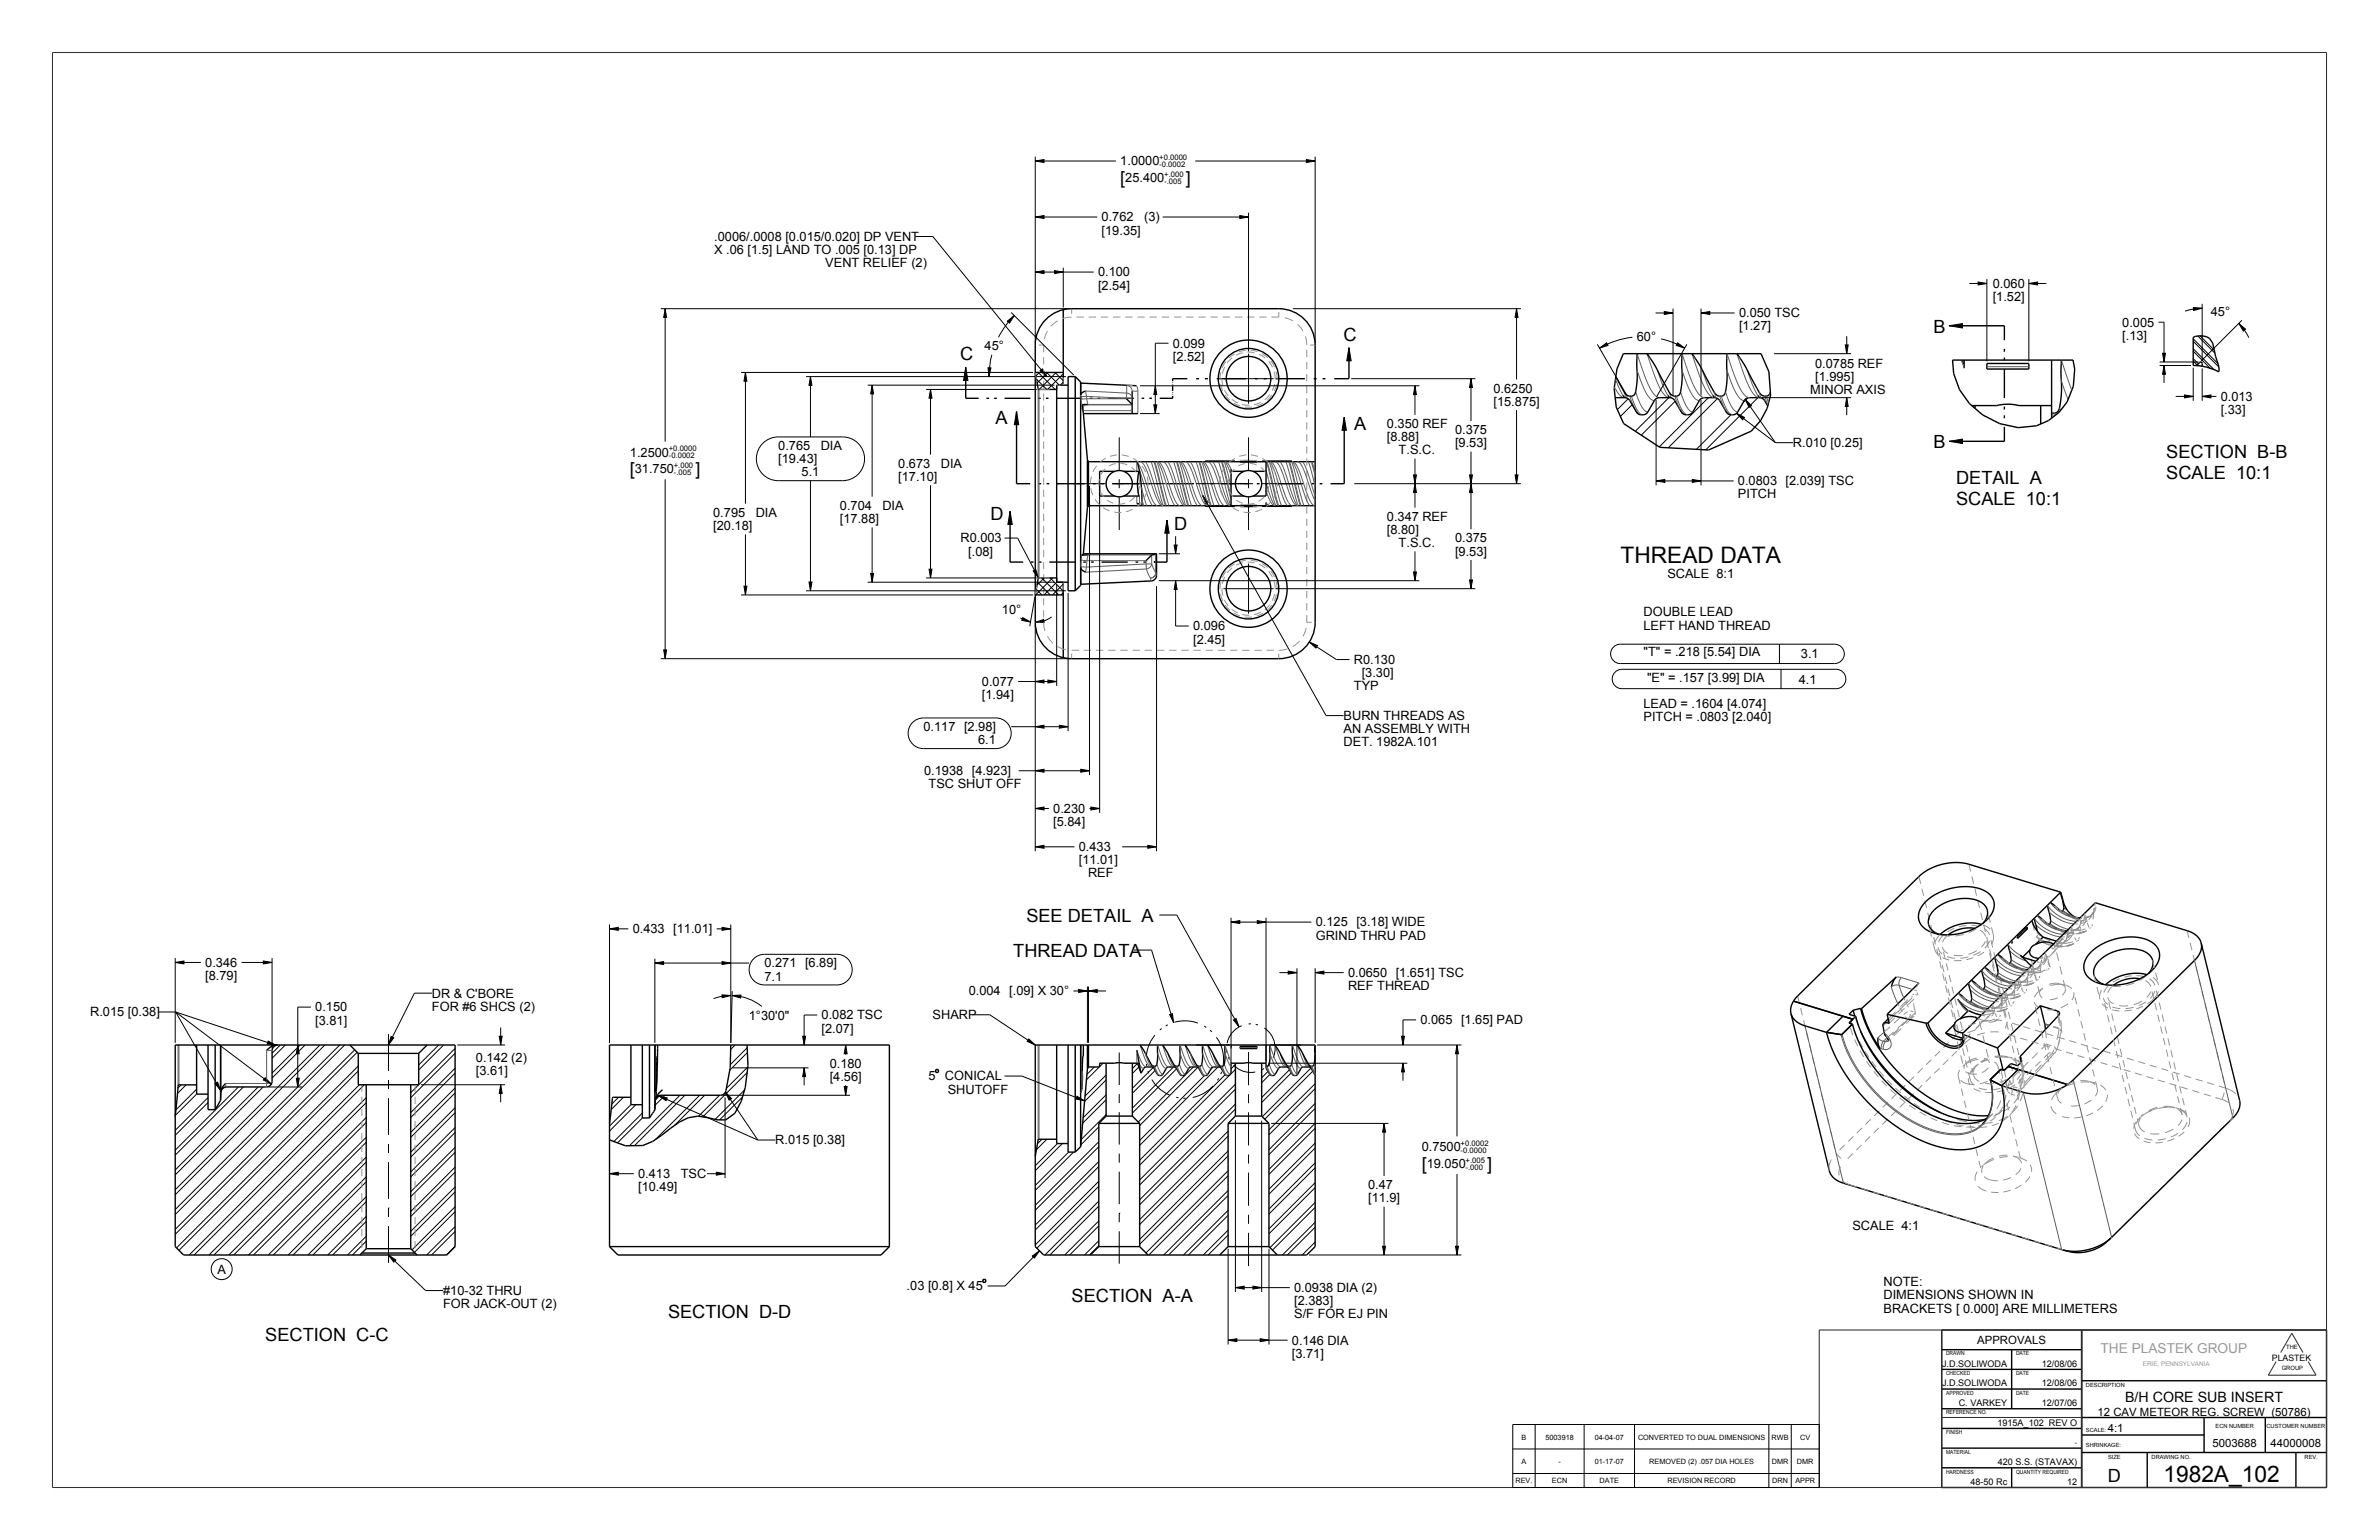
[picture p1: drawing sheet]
<svg xmlns="http://www.w3.org/2000/svg" width="864mm" height="559mm" viewBox="0 0 864 559" stroke-linecap="round" stroke-linejoin="round" font-family="sans-serif">
<defs><g id="words">
<g font-size="8.3">
<text x="588.3" y="204.4">THREAD DATA</text>
<text x="785.3" y="537.8">1982A_102</text>
</g>
<g font-size="6.6">
<text x="487.7" y="123.6">C</text>
<text x="701.9" y="120.7">B</text>
<text x="348.5" y="130.7">C</text>
<text x="361.4" y="153.9">A</text>
<text x="491.5" y="156.1">A</text>
<text x="701.9" y="162.7">B</text>
<text x="786.4" y="166.3">SECTION B-B</text>
<text x="786.4" y="173.9">SCALE 10:1</text>
<text x="710.1" y="175.8">DETAIL A</text>
<text x="710.1" y="183.4">SCALE 10:1</text>
<text x="359.6" y="188.6">D</text>
<text x="426.2" y="192.5">D</text>
<text x="372.6" y="334.6">SEE DETAIL A</text>
<text x="367.8" y="347.3">THREAD DATA</text>
<text x="389" y="472.4">SECTION A-A</text>
<text x="242.5" y="478.4">SECTION D-D</text>
<text x="96.3" y="486.7">SECTION C-C</text>
<text x="765.2" y="537.8">D</text>
</g>
<g font-size="6.5">
<text x="406.7" y="66.7">[</text>
<text x="430.5" y="66.7">]</text>
<text x="228.7" y="172.3">[</text>
<text x="252.5" y="172.3">]</text>
<text x="516.1" y="424.4">[</text>
<text x="539.9" y="424.4">]</text>
</g>
<text font-size="5.2" x="771.4" y="508.8">B/H CORE SUB INSERT</text>
<text font-size="5" fill="#989898" x="762.5" y="491">THE PLASTEK GROUP</text>
<g font-size="4.6">
<text x="406.7" y="60">1.0000</text>
<text x="408.5" y="66">25.400</text>
<text x="399.9" y="80.3">0.762</text>
<text x="415.3" y="80.3">(3)</text>
<text x="259.3" y="87.4">.0006/.0008 [0.015/0.020] DP VENT</text>
<text x="399.9" y="85.1">[19.35]</text>
<text x="259.2" y="92.2">X .06 [1.5] LAND TO .005 [0.13] DP</text>
<text x="299.6" y="96.9">VENT RELIEF (2)</text>
<text x="398.6" y="100.3">0.100</text>
<text x="398.6" y="105.1">[2.54]</text>
<text x="723.4" y="104.5">0.060</text>
<text x="723.4" y="109.2">[1.52]</text>
<text x="631.3" y="115.2">0.050 TSC</text>
<text x="631.3" y="119.9">[1.27]</text>
<text x="770.4" y="118.5">0.005</text>
<text x="802.5" y="114.7">45°</text>
<text x="594.2" y="123.8">60°</text>
<text x="770.4" y="123.3">[.13]</text>
<text x="357.4" y="127.2">45°</text>
<text x="425.7" y="126.1">0.099</text>
<text x="425.7" y="130.9">[2.52]</text>
<text x="658.9" y="133.4">0.0785 REF</text>
<text x="542.2" y="142.4">0.6250</text>
<text x="657.1" y="142.9">MINOR AXIS</text>
<text x="658.9" y="138.2">[1.995]</text>
<text x="542.2" y="147.2">[15.875]</text>
<text x="806.1" y="145.4">0.013</text>
<text x="503.5" y="155.3">0.350 REF</text>
<text x="806.1" y="150.2">[.33]</text>
<text x="503.5" y="160.1">[8.88]</text>
<text x="528.2" y="157.5">0.375</text>
<text x="228.7" y="165.7">1.2500</text>
<text x="282.5" y="163.3">0.765</text>
<text x="297.9" y="163.3">DIA</text>
<text x="507.7" y="164.8">T.S.C.</text>
<text x="528.2" y="162.3">[9.53]</text>
<text x="650.9" y="162.2">R.010 [0.25]</text>
<text x="230.5" y="171.7">31.750</text>
<text x="282.5" y="168.1">[19.43]</text>
<text x="291" y="172.8">5.1</text>
<text x="326.1" y="169.7">0.673</text>
<text x="341.5" y="169.7">DIA</text>
<text x="326.1" y="174.5">[17.10]</text>
<text x="630.9" y="176.1">0.0803 [2.039] TSC</text>
<text x="304.9" y="185">0.704</text>
<text x="320.3" y="185">DIA</text>
<text x="630.9" y="180.9">PITCH</text>
<text x="258.9" y="187.5">0.795</text>
<text x="274.3" y="187.5">DIA</text>
<text x="304.9" y="189.8">[17.88]</text>
<text x="503.5" y="188.9">0.347 REF</text>
<text x="258.9" y="192.3">[20.18]</text>
<text x="348.7" y="196.8">R0.003</text>
<text x="503.5" y="193.7">[8.80]</text>
<text x="528.2" y="196.8">0.375</text>
<text x="351.5" y="201.6">[.08]</text>
<text x="507.7" y="198.5">T.S.C.</text>
<text x="528.2" y="201.6">[9.53]</text>
<text x="605.3" y="209.9">SCALE 8:1</text>
<text x="363.7" y="222.6">10°</text>
<text x="596.6" y="223.7">DOUBLE LEAD</text>
<text x="433.1" y="228.8">0.096</text>
<text x="433.1" y="233.5">[2.45]</text>
<text x="596.6" y="228.5">LEFT HAND THREAD</text>
<text x="596.6" y="238">&quot;T&quot; = .218 [5.54] DIA</text>
<text x="653.7" y="238.9">3.1</text>
<text x="491.5" y="240.9">R0.130</text>
<text x="494.3" y="245.7">[3.30]</text>
<text x="356.4" y="248.9">0.077</text>
<text x="491.5" y="250.4">TYP</text>
<text x="597.9" y="247.5">&quot;E&quot; = .157 [3.99] DIA</text>
<text x="653" y="248.1">4.1</text>
<text x="356.4" y="253.6">[1.94]</text>
<text x="596.6" y="257">LEAD = .1604 [4.074]</text>
<text x="487.7" y="261.2">BURN THREADS AS</text>
<text x="596.6" y="261.8">PITCH = .0803 [2.040]</text>
<text x="335.2" y="265.3">0.117 [2.98]</text>
<text x="487.7" y="266">AN ASSEMBLY WITH</text>
<text x="355.1" y="270">6.1</text>
<text x="487.7" y="270.8">DET. 1982A.101</text>
<text x="335.5" y="281.3">0.1938 [4.923]</text>
<text x="337.1" y="286">TSC SHUT OFF</text>
<text x="382.3" y="295">0.230</text>
<text x="382.3" y="299.7">[5.84]</text>
<text x="391.6" y="308.9">0.433</text>
<text x="391.6" y="313.6">[11.01]</text>
<text x="395" y="318.4">REF</text>
<text x="229.7" y="338.6">0.433 [11.01]</text>
<text x="477.6" y="336.2">0.125 [3.18] WIDE</text>
<text x="477.6" y="340.9">GRIND THRU PAD</text>
<text x="74.5" y="350.8">0.346</text>
<text x="277.5" y="351">0.271 [6.89]</text>
<text x="74.5" y="355.6">[8.79]</text>
<text x="277.5" y="355.8">7.1</text>
<text x="489.4" y="354.5">0.0650 [1.651] TSC</text>
<text x="489.4" y="359.3">REF THREAD</text>
<text x="156.8" y="362">DR &amp; C'BORE</text>
<text x="351.6" y="361.2">0.004 [.09] X 30°</text>
<text x="32.7" y="368.8">R.015 [0.38]</text>
<text x="114.4" y="367">0.150</text>
<text x="114.4" y="371.8">[3.81]</text>
<text x="156.8" y="366.7">FOR #6 SHCS (2)</text>
<text x="271.8" y="370">1°30'0&quot;</text>
<text x="298.3" y="369.9">0.082 TSC</text>
<text x="338.5" y="369.8">SHARP</text>
<text x="515.6" y="371.7">0.065 [1.65] PAD</text>
<text x="298.3" y="374.7">[2.07]</text>
<text x="172.8" y="385.3">0.142 (2)</text>
<text x="301.2" y="387.4">0.180</text>
<text x="172.8" y="390.1">[3.61]</text>
<text x="301.2" y="392.2">[4.56]</text>
<text x="337" y="392">5</text>
<text x="343" y="392">CONICAL</text>
<text x="344" y="396.8">SHUTOFF</text>
<text x="281.4" y="415.3">R.015 [0.38]</text>
<text x="516.1" y="417.7">0.7500</text>
<text x="517.9" y="423.8">19.050</text>
<text x="231.7" y="427.5">0.413</text>
<text x="247.1" y="427.5">TSC</text>
<text x="496.6" y="431.5">0.47</text>
<text x="231.7" y="432.2">[10.49]</text>
<text x="496.6" y="436.2">[11.9]</text>
<text x="672.4" y="446.4">SCALE 4:1</text>
<text x="78.9" y="462.1">A</text>
<text x="683.7" y="466.7">NOTE:</text>
<text x="160.9" y="469.9">#10-32 THRU</text>
<text x="329.1" y="468.2">.03 [0.8] X 45</text>
<text x="469.8" y="468.8">0.0938 DIA (2)</text>
<text x="469.8" y="473.6">[2.383]</text>
<text x="683.7" y="471.5">DIMENSIONS SHOWN IN</text>
<text x="160.9" y="474.6">FOR JACK-OUT (2)</text>
<text x="469.8" y="478.3">S/F FOR EJ PIN</text>
<text x="683.7" y="476.3">BRACKETS [ 0.000] ARE MILLIMETERS</text>
<text x="469" y="487.9">0.146 DIA</text>
<text x="469" y="492.6">[3.71]</text>
</g>
<g font-size="4.1">
<text x="717.7" y="487.8">APPROVALS</text>
<text x="761.5" y="513.7">12 CAV METEOR REG. SCREW (50786)</text>
<text x="765.2" y="519.5">4:1</text>
<text x="803.2" y="525.1">5003688</text>
<text x="824.3" y="525.1">44000008</text>
</g>
<g font-size="3.3">
<text x="705" y="495.9">J.D.SOLIWODA</text>
<text x="741.2" y="495.9">12/08/06</text>
<text x="705" y="503">J.D.SOLIWODA</text>
<text x="741.2" y="503">12/08/06</text>
<text x="711" y="510.1">C. VARKEY</text>
<text x="741.2" y="510.1">12/07/06</text>
<text x="725.1" y="517.3">1915A_102 REV O</text>
<text x="725.2" y="531.6">420 S.S. (STAVAX)</text>
<text x="715.3" y="538.7">48-50 Rc</text>
<text x="750.4" y="538.7">12</text>
</g>
<text font-size="3.2" x="824.7" y="493.7">PLASTEK</text>
<g font-size="2.8">
<text x="420.8" y="58.1">+0.0000</text>
<text x="420.8" y="60.6">-0.0002</text>
<text x="422.6" y="64.1">+.000</text>
<text x="422.6" y="66.7">-.005</text>
<text x="242.8" y="163.8">+0.0000</text>
<text x="242.8" y="166.3">-0.0002</text>
<text x="244.6" y="169.8">+.000</text>
<text x="244.6" y="172.3">-.005</text>
<text x="530.2" y="415.8">+0.0002</text>
<text x="530.2" y="418.4">-0.0000</text>
<text x="532" y="421.9">+.005</text>
<text x="532" y="424.4">-.000</text>
</g>
<g font-size="2.6">
<text x="552.3" y="522.4">B</text>
<text x="561" y="522.4">5003918</text>
<text x="578.9" y="522.4">04-04-07</text>
<text x="594.6" y="522.4">CONVERTED TO DUAL DIMENSIONS</text>
<text x="643.1" y="522.4">RWB</text>
<text x="653.5" y="522.4">CV</text>
<text x="753.2" y="524.2">-</text>
<text x="552.3" y="531.2">A</text>
<text x="565.7" y="531.2">-</text>
<text x="578.9" y="531.2">01-17-07</text>
<text x="598.7" y="531.2">REMOVED (2) .057 DIA HOLES</text>
<text x="643.2" y="531.2">DMR</text>
<text x="652.3" y="531.2">DMR</text>
<text x="550.1" y="538.2">REV.</text>
<text x="563.4" y="538.2">ECN</text>
<text x="580.7" y="538.2">DATE</text>
<text x="605.3" y="538.2">REVISION RECORD</text>
<text x="643.3" y="538.2">DRN</text>
<text x="651.7" y="538.2">APPR</text>
</g>
<text font-size="2.3" fill="#989898" x="777.8" y="495.7">ERIE, PENNSYLVANIA</text>
<g font-size="2.1">
<text x="706.4" y="491.8">DRAWN</text>
<text x="731.8" y="491.8">DATE</text>
<text x="829.9" y="489.6">THE</text>
<text x="828.3" y="497">GROUP</text>
<text x="706.4" y="499">CHECKED</text>
<text x="731.8" y="499">DATE</text>
<text x="757.2" y="503.4">DESCRIPTION</text>
<text x="706.4" y="506.1">APPROVED</text>
<text x="731.8" y="506.1">DATE</text>
<text x="706.4" y="513.2">REFERENCE NO.</text>
<text x="706.4" y="520.4">FINISH</text>
<text x="757.2" y="519.5">SCALE:</text>
<text x="804.3" y="518.3">ECN NUMBER</text>
<text x="822.8" y="518.3">CUSTOMER NUMBER</text>
<text x="706.4" y="527.5">MATERIAL</text>
<text x="757.2" y="525.1">SHRINKAGE:</text>
<text x="765.3" y="529.4">SIZE</text>
<text x="781" y="529.4">DRAWING NO.</text>
<text x="836.6" y="529.4">REV.</text>
<text x="706.4" y="534.7">HARDNESS</text>
<text x="731.8" y="534.7">QUANTITY REQUIRED</text>
</g>
</g></defs>
<g fill="#000">
<path d="M375.8 58.4l3.2-.5v1.1zM474.2 57.9l3.2 .5-3.2 .6zM375.8 78.7l3.2-.5v1.1zM450.1 78.2l3.1 .5-3.1 .6zM375.8 98.7l3.2-.5v1.1zM382.8 98.2l3.2 .5-3.2 .6zM241.5 112l.5 3.2h-1.1zM365.7 116.5l2.5-2-1.7 2.7zM550.5 112l.6 3.2h-1.1zM604.2 113l3.1 .6-3.1 .5zM617.5 113.6l3.2-.6v1.1zM707.6 118.2l4.8-.8v1.6z"/>
<path d="M718.1 102.3l3.2 .6-3.2 .5zM736.5 102.9l3.2-.6v1.1zM796.2 111.6l3.2 .3-3.1 .8zM812.7 117.4l2.5 2-.9 .7zM270.6 135.1l.5 3.2h-1zM294.2 136.6l.5 3.2h-1zM316.6 139.8l.5 3.1h-1zM350.6 133.3l.8 4.7h-1.6zM358.6 133.4l1.1 .1-.7 3.1zM377.6 134.5l.8-.7 1.6 2.8zM419.4 140l.5 3.2h-1zM489.7 126.2l.8 4.7h-1.6z"/>
<path d="M513.6 140l.6 3.2h-1.1zM534 137.4l.5 3.2h-1zM580.6 126.3l2.6-1.9 .5 .9zM609 124.4l2.6 1.9-3.1-1zM669.8 125.2h1.1l-.5 3.1zM785 128.2h1.1l-.5 3.2zM785.6 132.6l.5 3.2h-1.1zM337.8 141.3l.5 3.2h-1zM369 149.3l.8 4.8h-1.6zM418.9 146.9h1l-.5 3.2zM488 151.4l.8 4.7h-1.6zM630.4 150l2.9 1.5-.7 .8z"/>
<path d="M633.5 144.9l2.3 2.3-.9 .6zM670.4 144.3l.5 3.2h-1.1zM793 143.3l3.2 .5-3.2 .6zM799.4 143.8l3.2-.5v1.1zM436.6 179.7l2 2.6-1 .5zM513.1 172.3h1.1l-.6 3.2zM513.6 175.5l.6 3.2h-1.1zM533.5 172.3h1l-.5 3.2zM534 175.5l.5 3.2h-1zM550 172.3h1.1l-.6 3.2zM601.2 174.5l3.2-.5v1zM614.3 174l3.2 .5-3.2 .5z"/>
<path d="M707.6 160.1l4.8-.8v1.6zM366.7 185.5l.8 4.8h-1.6zM423.6 188.7l.8 4.8h-1.6zM270.1 212.7h1l-.5 3.2zM293.7 211.2h1l-.5 3.2zM316.1 208.1h1l-.5 3.2zM337.3 206.5h1l-.5 3.2zM375.1 207.2l.9-.5 1 3zM426.8 210.7l.5 3.2h-1.1zM426.2 197.8h1.1l-.5 3.1zM513.1 207.5h1.1l-.6 3.2zM533.5 210.4h1l-.5 3.2z"/>
<path d="M240.9 235.8h1.1l-.5 3.2zM371.3 224.1l2.8 1.6-3.2-.6zM375.8 225.8l3.1-1 .1 1zM475.3 233l3 1.2-.6 .9zM375.8 247.3l3.2-.5v1zM380.4 246.8l3.2 .5-3.2 .5zM375.8 263.7l3.2-.5v1zM375.8 279.7l3.2-.6v1.1zM384.6 263.2l3.1 .5-3.1 .5zM392.3 279.1l3.2 .6-3.2 .5zM375.8 293.4l3.2-.6v1.1zM396 292.8l3.2 .6-3.2 .5z"/>
<path d="M375.8 307.3l3.2-.6v1.1zM416.7 306.7l3.1 .6-3.1 .5zM221.3 337l3.1-.5v1.1zM262.1 336.5l3.2 .5-3.2 .6zM446.9 334.6l3.2-.5v1zM456.4 334.1l3.2 .5-3.2 .5zM63.6 349.2l3.2-.5v1.1zM95.6 348.7l3.2 .5-3.2 .6zM237.7 349.5l3.2-.6v1.1zM262.1 348.9l3.2 .6-3.2 .5zM391.6 359l3.1 .6-3.1 .5zM395.1 359.6l3.2-.6v1.1z"/>
<path d="M467.6 352.4l3.2 .5-3.2 .6zM477.4 352.9l3.2-.5v1.1zM97.4 377.8l2.8 1.5-3.2-.5zM108.1 379.2l.5 3.2h-1zM142 376.1l.9 .5-1.9 2.6zM181.2 376h1.1l-.5 3.2zM262.1 361l3.2 .2-3.1 .8zM265.8 361.2l3.2-.1-.2 1zM291.4 376h1l-.5 3.2zM307 379.2l.5 3.2h-1zM373.5 377l2.3 2.2-2.9-1.3zM424.6 368.1l1-.3 .4 3.2z"/>
<path d="M447.8 370.1l.9-.5 1.1 3zM508.8 376h1l-.5 3.2zM528.9 379.2l.5 3.2h-1zM78.1 393.2l.9-.6 1.1 3.1zM96.3 391l2.2 2.4-2.9-1.5zM107.6 391.2h1l-.5 3.2zM181.8 393.6l.5 3.2h-1.1zM239.1 397.6l3.1 .8-.4 1zM263.3 396.3l2.3 2.3-.9 .6zM291.9 387.5l.5 3.2h-1zM306.5 394.3h1l-.5 3.1zM391 397.8l2.7 1.7-3.1-.7z"/>
<path d="M509.3 385.8l.5 3.2h-1zM502.4 407.6l.6 3.2h-1.1zM221.3 425.9l3.1-.6v1.1zM260 425.3l3.2 .6-3.2 .5zM141 455.4l2.7 1.8-.8 .8zM374.7 455.8l2.6-1.9-1.8 2.6zM501.9 452.2h1.1l-.6 3.2zM528.4 452.2h1l-.5 3.2zM448.5 467.2l3.1-.5v1.1zM454.8 466.7l3.2 .5-3.2 .6zM445.8 486.3l3.2-.5v1zM457.5 485.8l3.1 .5-3.1 .5z"/>
</g>
<g fill="none" stroke="#000" stroke-width=".36">
<path d="M375.8 58.4l3.2-.5v1.1zM375.8 56.8v67.6M375.8 58.4h29.3M433.9 58.4h43.5M474.2 57.9l3.2 .5-3.2 .6zM477.4 56.8v67.6M375.8 78.7l3.2-.5v1.1zM375.8 78.7h22.5M422.1 78.7h31.1M450.1 78.2l3.1 .5-3.1 .6zM453.2 77.2v50.3M332.3 85.8h6.3l41.4 50.8"/>
<path d="M375.8 98.7l3.2-.5v1.1zM375.8 98.7h21.2M382.8 98.2l3.2 .5-3.2 .6zM386 97.1v14.5M239.9 112h148.3M241.5 112l.5 3.2h-1.1zM241.5 112v48.3M365.7 116.5l2.5-2-1.7 2.7zM367.1 113.4l22.7 22.7M368.2 114.5l-3.2 3.7-2.5 4.2M469.3 112h82.8M550.5 112l.6 3.2h-1.1z"/>
<path d="M550.5 112v25.7M601 113.6h6.3M604.2 113l3.1 .6-3.1 .5zM607.3 112v31.5M617.5 113.6l3.2-.6v1.1zM617.5 112v31.5M617.5 113.6h12.2M707.6 118.2l4.8-.8v1.6zM714.9 102.9h6.4M718.1 102.3l3.2 .6-3.2 .5zM721.3 101.3v29.8M736.5 102.9l3.2-.6v1.1z"/>
<path d="M736.5 101.3v29.8M736.5 102.9h6.3M783.6 116.9h2v14.5M796.2 111.6l3.2 .3-3.1 .8zM799.4 111.9l-3.1 .2-3.1 .8M799.4 110.3v20.8M812.7 117.4l2.5 2-.9 .7zM812.7 117.4l2 2.4 1.6 2.7M813.8 116.2l-14.7 14.7M269 135.1h106M270.6 135.1l.5 3.2h-1zM270.6 135.1v47.7"/>
<path d="M292.6 136.6h94.3M294.2 136.6l.5 3.2h-1zM294.2 136.6v21.9M315 139.8h67.8M316.6 139.8l.5 3.1h-1zM316.6 139.8v40.4M350.6 133.3l.8 4.7h-1.6zM358.6 133.4l1.1 .1-.7 3.1zM360 128.7l-.8 4.4-.2 3.5M377.6 134.5l.8-.7 1.6 2.8zM413.8 140h101.4M419.4 140l.5 3.2h-1z"/>
<path d="M424.2 124.5h-4.8v25.6M489.7 126.2l.8 4.7h-1.6zM490.5 137.4h45.1M513.6 140l.6 3.2h-1.1zM513.6 140v10.5M534 137.4l.5 3.2h-1zM534 137.4v15.4M579.8 124.9l11 19M580.6 126.3l2.6-1.9 .5 .9zM592.6 122.4a30.9 30.9 0 0 0-12 3.9M603 123l4.4 1.3 4.2 2M609 124.4l2.6 1.9-3.1-1z"/>
<path d="M612.3 124.9l-10.9 19M644 128.3h28M669.8 125.2h1.1l-.5 3.1zM670.4 122v6.3M784 132.6h11.4M784 131.4h14.1M785 128.2h1.1l-.5 3.2zM785.6 132.6l.5 3.2h-1.1zM785.6 132.6v6.4M796.2 131l1.4 1.5M796.2 130.1l1.8 1.9M796.2 127.4l6.1 6.2"/>
<path d="M796.2 126.5l7.5 7.6M796.2 123.9l9.2 9.2M796.2 123l8.9 8.9M796.2 133.4v12M797.8 121.9l6.2 6.2M798.7 121.9l5.1 5.1M799.4 133.7v11.7M336.2 141.3h40.2M337.8 141.3l.5 3.2h-1zM337.8 141.3v23.6M369 149.3l.8 4.8h-1.6zM413.8 150.1h7.2"/>
<path d="M418.9 146.9h1l-.5 3.2zM488 151.4l.8 4.7h-1.6zM550.5 148.8v26.7M591 144.7l-3.9 3.9M592.5 146.8l-4.3 4.3M601.2 145.1v31M605.8 144.3l-12.2 12.2M608.1 145.6l-12.3 12.3M617.5 145.1v31M620.2 144.3l-17.9 17.9M623.5 144.6l-17.9 17.9M628.3 150.5l-12.5 12.5"/>
<path d="M630.4 150l2.9 1.5-.7 .8zM630.4 150l14.1 10.6M633.5 144.9l2.3 2.3-.9 .6zM633.5 144.9l11 15.7M634.5 144.4l-1.7 1.7M638.1 144.3l-18.9 18.9M639.5 144.3h32.5M670.4 144.3l.5 3.2h-1.1zM670.4 144.3v6.3M789.8 143.8h6.4M793 143.3l3.2 .5-3.2 .6zM799.4 143.8l3.2-.5v1.1z"/>
<path d="M799.4 143.8h5.1M241.5 173.9v65.1M276.9 160.9l1.6-1.3a7.9 7.9 0 0 1 4-1.1h23.4a7.9 7.9 0 0 1 7.9 8 7.9 7.9 0 0 1-7.9 7.9h-23.4a7.9 7.9 0 0 1-7.3-4.9 7.9 7.9 0 0 1 1.7-8.6zM294.2 174.4v40M337.8 176.1v33.6M395.5 176.3v105M399.2 176.3v118.7M436.6 179.7l2 2.6-1 .5zM436.6 179.7l44.8 80h6.3M491.6 175.5h60.5M513.1 172.3h1.1l-.6 3.2zM513.6 175.5l.6 3.2h-1.1z"/>
<path d="M513.6 166.4v17.8M533.5 172.3h1l-.5 3.2zM534 175.5l.5 3.2h-1zM534 163.9v28.2M550 172.3h1.1l-.6 3.2zM601.2 174.5l3.2-.5v1zM601.2 174.5h28.1M614.3 174l3.2 .5-3.2 .5zM644.5 160.6h6.4M707.6 160.1l4.8-.8v1.6zM270.6 193.9v22M316.6 191.4v19.9"/>
<path d="M364.6 195.2h4.8l7.6 14.5M366.7 185.5l.8 4.8h-1.6zM423.6 188.7l.8 4.8h-1.6zM426.2 197.8h1.1l-.5 3.1zM426.8 194.6v6.3M269 215.9h106M270.1 212.7h1l-.5 3.2zM292.6 214.4h94.3M293.7 211.2h1l-.5 3.2zM315 211.3h67.8M316.1 208.1h1l-.5 3.2zM336.2 209.7h40.2"/>
<path d="M337.3 206.5h1l-.5 3.2zM375.1 207.2l.9-.5 1 3zM375.7 216.7l-1.9 10.5M383.6 212.1v36.8M387.7 215.2v50.1M419.8 212.6v96.3M420.6 210.7h94.6M420.6 200.9h7.7M426.8 210.7l.5 3.2h-1.1zM426.8 210.7v16.5h4.7M463.1 213.6h72.5M513.1 207.5h1.1l-.6 3.2z"/>
<path d="M513.6 200.1v10.6M533.5 210.4h1l-.5 3.2zM534 203.2v10.4M239.9 239h148.3M240.9 235.8h1.1l-.5 3.2zM370.4 224.2l1.8 .9 1.9 .6M371.3 224.1l2.8 1.6-3.2-.6zM375.8 225.8l3.1-1 .1 1zM375.8 226.6v82.3M381.7 223.9a9.9 9.9 0 0 1-5.9 1.9M475.3 233l3 1.2-.6 .9zM475.3 233l9.8 6.3h4.8"/>
<path d="M585.7 234.8l1.1-.8 1.4-.2h77.8a3.5 3.5 0 0 1 3.5 3.5 3.5 3.5 0 0 1-3.5 3.5h-77.8a3.5 3.5 0 0 1-3.3-2.2 3.5 3.5 0 0 1 .8-3.8zM646 233.8v7M369.6 247.3h14M375.8 247.3l3.2-.5v1zM380.4 246.8l3.2 .5-3.2 .5zM586.3 243.9l1.1-.8 1.4-.2h77.8a3.5 3.5 0 0 1 3.5 3.5 3.5 3.5 0 0 1-3.5 3.5h-77.8a3.5 3.5 0 0 1-3.3-2.2 3.5 3.5 0 0 1 .8-3.8zM646.5 242.9v7M331.3 262.1l.6-.5a5.5 5.5 0 0 1 3.3-1.1h26.3a5.6 5.6 0 0 1 5.6 5.6 5.6 5.6 0 0 1-5.6 5.5h-26.3a5.6 5.6 0 0 1-5.1-3.4 5.6 5.6 0 0 1 1.2-6.1zM367.1 263.7h20.6M369.8 279.7h25.7M375.8 263.7l3.2-.5v1zM375.8 279.7l3.2-.6v1.1z"/>
<path d="M384.6 263.2l3.1 .5-3.1 .5zM392.3 279.1l3.2 .6-3.2 .5zM375.8 293.4l3.2-.6v1.1zM375.8 293.4h5M395.5 293.4h3.7M396 292.8l3.2 .6-3.2 .5zM375.8 307.3l3.2-.6v1.1zM375.8 307.3h14.2M407.4 307.3h12.4M416.7 306.7l3.1 .6-3.1 .5zM221.3 337l3.1-.5v1.1zM221.3 335.5v43"/>
<path d="M221.3 337h6.8M260.1 337h5.2M262.1 336.5l3.2 .5-3.2 .6zM265.3 335.5v42.9l.5-18.8M420.8 332h6.4l22.6 40.6M446.9 334.6l3.2-.5v1zM446.9 333v52M446.9 334.6h29.1M456.4 334.1l3.2 .5-3.2 .5zM459.6 333v52M63.6 349.2l3.2-.5v1.1zM63.6 347.6v30.8"/>
<path d="M63.6 349.2h9.3M87.7 349.2h11.1M95.6 348.7l3.2 .5-3.2 .6zM98.8 347.6v32.9M237.7 349.5l3.2-.6v1.1zM237.7 347.9v30.5M237.7 349.5h34.2M262.1 348.9l3.2 .6-3.2 .5zM273.6 347.9l.6-.5a5.5 5.5 0 0 1 3.3-1.1h26.3a5.6 5.6 0 0 1 5.6 5.5 5.6 5.6 0 0 1-5.6 5.6h-26.3a5.6 5.6 0 0 1-5.1-3.4 5.6 5.6 0 0 1 1.2-6.1zM389.6 359.6h5.1M391.6 359l3.1 .6-3.1 .5zM394.7 358v20.4"/>
<path d="M395.1 359.6l3.2-.6v1.1zM395.1 358v20.4M395.1 359.6h6.4M411.7 344.7h6.3l8 26.3M464.5 352.9h6.3M467.6 352.4l3.2 .5-3.2 .6zM470.8 351.3v38.2M477.4 352.9l3.2-.5v1.1zM477.4 351.3v27.1M477.4 352.9h10.4M57.4 367.2h6.4M63.8 367.2l16.3 28.5"/>
<path d="M63.8 367.2l34.7 26.2M63.8 367.2l36.4 12.1M97.4 377.8l2.8 1.5-3.2-.5zM101.8 379.2l-3 3M103.6 379.2l-4.8 4.8M108.1 379.2l.5 3.2h-1zM109 379.2l-10.2 10.2M110.7 379.2l-11.9 12M112.9 365.4h-4.8v29M116.1 379.2l-52.5 52.5M117.9 379.2l-54.3 54.3M123.3 379.2l-59.7 59.7"/>
<path d="M125.1 379.2l-61.5 61.5M142 376.1l.9 .5-1.9 2.6zM156.8 360.4h-6.4l-9.4 18.8M159.2 379.2l-7.2 7.2M161 379.2l-9 9M166 379.2h17.3M181.2 376h1.1l-.5 3.2zM181.8 372.8v6.4M262.1 361l3.2 .2-3.1 .8zM265.3 361.2a18 18 0 0 0-6.2 1.1M265.8 361.2l3.2-.1-.2 1zM265.8 361.2a18 18 0 0 1 10.7 4"/>
<path d="M266.8 379.2l-1.6 1.6M291.4 376h1l-.5 3.2zM296.7 368.3h-4.8v10.9M307 379.2l.5 3.2h-1zM307 379.2v3.5M352.9 368.2h6.4l16.5 11M373.5 377l2.3 2.2-2.9-1.3zM424.6 368.1l1-.3 .4 3.2zM447.8 370.1l.9-.5 1.1 3zM478.1 379.2h52.4M508.8 376h1l-.5 3.2zM514.1 370.1h-4.8v9.1"/>
<path d="M528.9 379.2l.5 3.2h-1zM528.9 379.2v33.2M65.7 393.7l-1.1 1.1M67.5 393.7l-3.1 3.1M71.4 395.2l-7.5 7.5M71.4 397l-7.8 7.7M75.5 398.3l-11.9 11.9M78.1 393.2l.9-.6 1.1 3.1zM86.5 394.4l-22.9 23M88.3 394.4l-24.7 24.7M93.7 394.4l-30.1 30.1M95.5 394.4l-31.9 31.9"/>
<path d="M96.3 391l2.2 2.4-2.9-1.5zM97.5 394.4h12.2M107.6 391.2h1l-.5 3.2zM128.8 380.9l-65.2 65.2M129.7 381.8l-66.1 66.1M130 386.8l-65.9 66M130 388.6l-65 65.1M130.4 393.6l-61.7 61.8M132.2 393.6l-61.7 61.8M132.9 398.3l-57 57.1M152.8 393.6h30.5M165.2 380.4l-16.1 16.1"/>
<path d="M165.2 382.2l-16.1 16.1M165.2 387.6l-16.1 16.1M165.2 389.4l-16.1 16.1M165.2 394.8l-16.1 16.1M165.2 396.6l-16.1 16.1M181.8 393.6l.5 3.2h-1.1zM181.8 393.6v6.4M224.5 398.2l-2.4 2.4M226.3 398.2l-4.4 4.4M239.1 397.6l3.1 .8-.4 1zM239.1 397.6l36 16.1M239.6 397.5l-1.7 1.6"/>
<path d="M241.4 397.4l-3.6 3.6M246.8 397.4l-18.3 18.3M248.6 397.4l-18.3 18.3M254 397.4l-16 16.1M255.8 397.4l-11 11M261.2 397.4l-7.6 7.6M262.3 397.4h46.3M263.2 398.2v29.3M263.3 396.3l2.3 2.3-.9 .6zM263.3 396.3l11.8 17.4M265.9 387.5h27.6M269.5 398.1l-8.3 8.2"/>
<path d="M270.3 395.5l-10.7 10.7M271.2 389.2l-16.1 16.1M271.2 380.2l-6.1 6.1M271.3 381.9l-6.4 6.4M271.5 387.1l-7.8 7.8M291.9 387.5l.5 3.2h-1zM291.9 387.5v6.3M306.5 394.3h1l-.5 3.1zM307 393.8v3.6M364.6 390.5h6.4l22.7 9M391 397.8l2.7 1.7-3.1-.7zM397.3 387.2l-2.7 2.6"/>
<path d="M399 387.2l-4.6 4.6M400.4 385.8l-1.2 1.2M401.5 390.1l-7.6 7.6M401.5 391.9l-7.8 7.8M401.5 397.3l-8.3 8.3M401.5 399.1l-8.5 8.5M412.9 385.9l-1.8 1.8M413.4 387.2l-2.3 2.3M418.6 387.4l-7.5 7.5M419.3 388.4l-8.2 8.3M426 387.2l-14.9 14.9M427.1 387.8l-16 16.1"/>
<path d="M433.2 387.2l-20 19.9M434.8 387.3l-21.1 21.1M437.2 390.3l-23.5 23.5M440.3 387.2l-.8 .9M442.2 387.2l-28.5 28.4M444.7 390l-31 31M448.5 386.2l-1.6 1.6M448.5 388l-34.8 34.8M448.5 393.4l-34.8 34.8M448.5 395.2l-34.8 34.8M460.3 388.8l-2.3 2.3M460.4 385.8h50.5"/>
<path d="M461 389.9l-3 3M468.1 388.2l-10.1 10.1M468.8 389.3l-10.8 10.8M475.9 387.6l-17.7 17.6M476.6 388.7l-17.5 17.4M477.4 393.2l-16.8 16.8M477.4 395l-16.8 16.8M509.3 385.8l.5 3.2h-1zM509.3 385.8v6.3M75.5 400l-11.9 12M132.9 400.1l-55.2 55.3M132.9 405.5l-49.9 49.9"/>
<path d="M132.9 407.3l-48.1 48.1M132.9 412.7l-42.7 42.7M132.9 414.5l-40.9 40.9M132.9 419.9l-35.5 35.5M165.2 402l-16.1 16.1M165.2 403.8l-16.1 16.1M165.2 409.1l-16.1 16.2M165.2 410.9l-16.1 16.1M165.2 416.3l-16.1 16.1M165.2 418.1l-16.1 16.1M229 400.8l-7.7 7.8M230.8 400.8l-9.5 9.6"/>
<path d="M233.2 403.9l-10.4 10.3M233.2 405.7l-9 9M275.1 413.7h6.3M378.2 413.4l-1.6 1.6M380 413.4l-3.8 3.8M383.8 414.9l-8 8.1M385.6 414.9l-9.8 9.9M387.9 418l-12.1 12.2M389.7 418l-13.9 14M398.9 408.9l-6.6 6.5M398.9 414.3l-23.1 23M398.9 416.1l-23.1 23"/>
<path d="M401.5 404.4l-9 9.1M445.8 410.4l-32.1 32.2M445.8 412.2l-32.1 32.1M445.8 417.6l-32.1 32.1M445.8 419.4l-32.1 32.1M448.5 400.6l-34.8 34.8M448.5 402.4l-34.8 34.8M448.5 406.5v62.3M458 406.6v62.2M461.4 407.6h42.6M477.4 400.4l-16.8 16.8M477.4 402.2l-16.8 16.8"/>
<path d="M477.4 407.6l-16.8 16.7M477.4 409.4l-16.8 16.7M477.4 414.8l-16.8 16.7M477.4 416.6l-16.8 16.7M502.4 407.6l.6 3.2h-1.1zM502.4 407.6v19.1M132.9 421.6l-33.7 33.8M132.9 427l-28.3 28.4M132.9 428.8l-26.5 26.6M132.9 434.2l-21.1 21.2M132.9 436l-19.3 19.4M165.2 423.5l-16.1 16.1"/>
<path d="M165.2 425.3l-16.1 16.1M165.2 430.7l-16.1 16.1M165.2 432.5l-16.1 16.1M165.2 437.9l-15.7 15.6M165.2 439.7l-14.8 14.7M221.3 425.9l3.1-.6v1.1zM221.3 425.9h8.8M256.7 425.9h6.5M260 425.3l3.2 .6-3.2 .5zM398.9 421.5l-23.1 23M398.9 423.3l-23.1 23M398.9 428.6l-23.1 23.1"/>
<path d="M398.9 430.4l-22.5 22.5M398.9 435.8l-19.6 19.6M398.9 437.6l-17.8 17.8M445.8 424.8l-29.8 29.8M445.8 426.6l-28.8 28.8M445.8 432l-23.4 23.4M445.8 433.8l-21.6 21.6M445.8 439.2l-16.2 16.2M477.4 422l-16.8 16.7M477.4 423.7l-16.8 16.8M477.4 429.1l-16.8 16.8M477.4 430.9l-16.8 16.8"/>
<path d="M477.4 436.3l-16.4 16.4M477.4 438.1l-15.5 15.5M502.4 437.8v17.6M528.9 426v29.4M132.9 441.4l-13.9 14M132.9 443.2l-12.1 12.2M132.9 448.6l-6.8 6.8M132.9 450.4l-5 5M141 455.4l2.7 1.8-.8 .8zM141 455.4l13.5 12.9h6.4M165.2 445.1l-10.3 10.3M165.2 446.9l-8.5 8.5"/>
<path d="M165.2 452.3l-3.1 3.1M374.7 455.8l2.6-1.9-1.8 2.6zM377.3 453.9l-12.4 12.7h-6.4M398.9 443l-12.4 12.4M398.9 444.8l-10.6 10.6M398.9 450.2l-5.2 5.2M398.9 452l-3.4 3.4M445.8 441l-14.4 14.4M445.8 446.4l-9 9M445.8 448.2l-7.2 7.2M445.8 453.1v34.8M460.6 453.1v34.8"/>
<path d="M475.2 455.4h55.3M477.4 443.5l-11.9 11.9M477.4 445.3l-10.1 10.1M477.4 450.7l-4.7 4.7M501.9 452.2h1.1l-.6 3.2zM528.4 452.2h1l-.5 3.2zM448.5 467.2l3.1-.5v1.1zM448.5 467.2h19.7M454.8 466.7l3.2 .5-3.2 .6zM445.8 486.3l3.2-.5v1zM445.8 486.3h21.6M457.5 485.8l3.1 .5-3.1 .5z"/>
<path d="M549.1 516.9h111.3v22.9h-111.3zM557.3 516.9v22.9M575.1 516.9v22.9M593.3 516.9v22.9M642.1 516.9v22.9M650.2 516.9v22.9M549.1 534.7h111.3M549.1 525.8h111.3"/>
<circle cx="80.5" cy="460.5" r="3.8"/>
</g>
<g fill="none" stroke="#000" stroke-width=".51">
<path d="M380.2 115.4a13.2 13.2 0 0 1 8.8-3.4h75.2a13.2 13.2 0 0 1 13.2 13.2v100.6a13.2 13.2 0 0 1-13.2 13.2h-75.2a13.2 13.2 0 0 1-13.2-13.2v-100.6a13.2 13.2 0 0 1 4.4-9.8zM386 112.4v27.4M707.6 118.2h20v5.2M350.6 133.3v11.2h4.7M375.8 135.1l1.2 6.2h6.6M387.7 139.8h-4.1v71.5h4.1M390.3 136.6h-2.6v77.8h2.6M390.3 136.6v77.8M390.3 136.6l2 2M392.3 138.6v73.3M392.3 138.6v.4M392.3 139v4.3a2.2 2.2 0 0 1 1.8-1.4"/>
<path d="M392.3 139l20.3 1M425.7 138.8v.2M425.7 139.4v.1M431 137.4h-5.3v.9M434.2 137.4h1.1M437.4 137.4h1.1M441.7 137.4h10.6M455.5 137.4h1.1M458.7 137.4h1.1M463 137.4h10.7M476.9 137.4h1.1M480.1 137.4h1.1"/>
<path d="M489.7 126.2v11.2h-5.3M589.3 128.3h50l2.8 6.6 .6 8.4-1.2 4.9-2.4 4.4-3.4 3.8-15.5 6.9-17.7-1-13.1-8.6a25.4 25.4 0 0 1-.1-25.4zM594.3 128.3l-.1 4.7a20.9 20.9 0 0 1-1 10.3l-.6 .4h-1a2.58 2.58 0 0 1-2-1.5l-3-5.5M597.9 128.3l3 4.6 5.1 9.5a2.52 2.52 0 0 0 1.9 1.3l1.5-.3a4.1 4.1 0 0 0 1-3.3l.2-3.2v-8.6M614.2 128.3l3 4.6 5.1 9.5a2.52 2.52 0 0 0 2 1.3l1-.1 .7-.5a29.8 29.8 0 0 0 .8-11.8l.1-3M630.5 128.3l3 4.6 5.1 9.5a2.52 2.52 0 0 0 2 1.3l1.3-.2 .8-1.2M713 132l-1-1.3h-3.2a23.2 23.2 0 0 0 11 19.9l6.1 3.1 6.7 1.5 6.7-.7a19.6 19.6 0 0 0 13.2-23.8h-4.2l-.1 5.3a31.6 31.6 0 0 1-1.1 13.1l-.9 .7-1.4 .1M727.6 126.6v1M727.6 129.7v1.1M727.6 133.9v10.5M796.2 122.4a6.7 6.7 0 0 1 5.8 .3l1.2 1.8 1.1 4.8a10.8 10.8 0 0 1 1.2 5.6l-3-1.2-3.1-.8v-1.2l-.3-.3-.6 .1-1.1 1.2-1.2-.1zM796.2 122.4h.1"/>
<path d="M358.1 144.5h.9M360.9 144.5h.9M364.6 144.5h9.4M369 149.3v26.2h5M376.9 144.5h.9M379.7 144.5h.9M383.4 144.5h9.4M392.9 146.8v.1M392.9 146.8v1.8M392.9 146.9l.3 3.2M394.9 146.8h-2M395 146.8h-.1"/>
<path d="M395.6 144.5h1M398.4 144.5h1M402.2 144.5h9.4M408.9 144.7l2.1 2.1M411 141.9v8.2M413.1 150.1h-19.8l1.4 16.8M414.4 144.5h.9M417.2 144.5h1M425.7 143.6v.9h-4.7M425.7 140.1v1.8M425.7 142.4v.2M425.7 142.9v.2"/>
<path d="M488 151.4v24.1h-5M586.3 144.3h3.4M589.1 143.4h.1M589.1 143.4l.8 .9M589.7 144.3h.1M589.8 144.3l1.5 .6 2.9 4.9 .7 .5 .9 .2M595.8 150.5h.1M595.8 150.5h.6M596.4 150.5h.1M605.4 143.4h.1M605.4 143.4l.8 .9M606.1 144.3h-3.8l-1.1 .4-3.2 5.1-.7 .5-.9 .2"/>
<path d="M606.1 144.3h.1M606.1 144.3l1.5 .6 2.9 4.9 .7 .5 .9 .2M612.1 150.5h.1M621.7 143.4h.1M621.7 143.4l.8 .9M622.4 144.3h-3.8l-.9 .3-.7 .6-2.8 4.7-.9 .5-1.2 .1M622.4 144.3h.1M638 143.4h.1M638 143.4l.8 .9M638.7 144.3h-3.8l-1.1 .4-3.2 5.1-.7 .5-.9 .2-1.2-.1-.8-.5-3-4.8-.7-.6-.9-.2M638.7 144.3h.1M638.7 144.3l1.5 .6 1.5 2.4"/>
<path d="M715.8 147.2h9a16.5 16.5 0 0 1 8.1 0h11.9v4.5M717 147.2v1M727.6 154.9v5.2h-20M727.6 147.6v1M727.6 150.7v1M740.8 147.2v6.6M376.9 175.5h1M379.9 175.5h1M383.9 175.5h.1M383.9 175.5h9.9M394.7 166.9v17.2M394.7 166.9l.4 .6"/>
<path d="M395.1 167.5v16M395.1 167.5h51.4M396.8 175.5h1M399.7 175.5h1M403.7 175.5h9.9M412.7 167.8l.9 2.6 .4 3.1 .5 5.1v4.9M416.6 175.5h1M419.6 175.5h1M420.2 167.5l.3 .5M420.5 168h.1M423.5 175.5h9.9M428.3 167.5l.4 .5"/>
<path d="M428.7 168h.1M436.4 175.5h1M436.5 167.5l.4 .5M436.9 168h.1M439.4 175.5h1M443.4 175.5h9.9M444.6 167.5l.4 .5M445 168h.1M446.9 180h4.7M446.9 171h4.7M454.9 180h4.7M454.9 171h4.7"/>
<path d="M456.2 175.5h1M459.2 175.5h1M460.9 167.5l.4 .5M461 167.5h16.4M461.3 168h.1M463.2 175.5h9.9M469.1 167.5l.4 .5M469.5 168h.1M476.1 175.5h1M477.3 167.5l.1 .2M479 175.5h1M366.7 185.5v18.5h4.7"/>
<path d="M394.7 184.1l-1.4 16.8M395.1 183.5l-.4 .6M395.1 183.5h51.4M412.7 182.7l.8 .3M413.5 183l.1 .1M413.6 183.1l.2 .3M413.7 183.2h.1M413.7 183.2l.1 .2M413.8 183.4l.1 .1M421.7 183h.1M421.7 183l.4 .5M423.6 188.7v15.3h-4.7"/>
<path d="M429.9 183h.1M429.9 183l.3 .5M438 183l.4 .5M438 183h.1M446.2 183l.4 .5M446.2 183h.1M461 183.5h16.4M462.5 183h.1M462.5 183l.4 .5M470.6 183l.4 .5M470.6 183h.1M374.3 204h.9"/>
<path d="M377.1 204h1M380.9 204h9.5M383.6 209.7h-6.6l-1.2 6.2M386 211.3v27.4M392.3 212v.4l-2 2M393.2 204h1M393.3 200.9l-.7 .6 2.5-.1M393.3 200.9h26.5M394.1 207.6a2.42 2.42 0 0 1-1.8-1.7v6.1M396.1 204h.9M399.9 204h9.5M412.2 204h1"/>
<path d="M415.1 204h.9M418.9 204h.1M419.8 200.9v8.4l-.5 .9-.9 .5-26.1 1.3M419.8 200.9l-1.7 .5-2.1 2M699.1 327.1a20.6 20.6 0 0 1 21.3-3.9 5.9 5.9 0 0 1 1.6 9.8 20.5 20.5 0 0 1-22 4.8 5.9 5.9 0 0 1-1.6-9.9zM702.6 338.4h.1M702.6 338.4l1.1 .6M719.8 335l1.1-1.5a4.5 4.5 0 0 0-2.7-6.6 15.9 15.9 0 0 0-17.3 4.8 4.4 4.4 0 0 0 1.7 6.7M739.5 332.2l.9 .5a16.3 16.3 0 0 0 9.9 5M743.2 328.5l1.2 5.6-.2 .8-.5 .5M744.3 327.5l.8 .5a16.2 16.2 0 0 0 10 5M748 323.8v.1"/>
<path d="M748 323.9l1.2 5.5-.2 .8-.6 .5M748.1 323.7v.2M748.1 323.7l-33.4-10.1a20.1 20.1 0 0 0-18.1 4.5l-44 43.3-1.6 1.8M748.1 323.7l-9.6 9.5 1 4.6M748.1 323.9l1.1 3.8 .9 1.9 1.2 1.7 1.9 1.5M751 337l9.6-9.4 33.4 10.1a6.8 6.8 0 0 1 5.1 4.5M686.6 358.1l.7-2.1 1.1-1.5-12.6 11.5M696.6 356.7l-11.6 11.4M714.6 356.7l1.1 5.6-.1 .8-.6 .5M715.6 355.7l.9 .5a16.3 16.3 0 0 0 9.9 5.1M719.3 352l1.2 5.6-.1 .8-.6 .5M720.4 351l.8 .5a16.3 16.3 0 0 0 10 5.1"/>
<path d="M724.1 347.3l1.2 5.6-.2 .8-.5 .5M725.2 346.3l.8 .5a16.3 16.3 0 0 0 10 5.1M728.9 342.6l1.2 5.6-.2 .8-.6 .5M730.3 341.8l-.3-.2-30.1 29.6M735.6 348.7l1.8 1.7M737 344.6l-.2 1a3.1 3.1 0 0 0 3.4 2.1M737 344.6l-2.8 2.7M738.9 342.7a2.75 2.75 0 0 0-1.9 1.9M741.6 340l-2.7 2.7M742.5 345.4l-30.1 29.6M745.4 342.6l-.3-.2a6.5 6.5 0 0 0-6.2 .3M759.2 345.4a20.6 20.6 0 0 1 21.2-3.9 5.9 5.9 0 0 1 1.6 9.8 20.5 20.5 0 0 1-22 4.7 5.9 5.9 0 0 1-1.6-9.8z"/>
<path d="M779.9 353.3l1-1.5a4.4 4.4 0 0 0-2.1-6.4 15.7 15.7 0 0 0-17.9 4.5 4.8 4.8 0 0 0 2.8 7.3M799.1 342.2l13.9 57.1a6.8 6.8 0 0 1-2.4 6.3l-44.4 43.8M799.1 342.2a6.8 6.8 0 0 1-2.5 6.3l-44 43.3-2.1 1.7M63.6 379.2h101.6v73.1l-3 3.1h-95.5l-3.1-3.1zM71.4 379.2v17.8h4.1M75.5 379.2v23.4h2.6M78.1 379.2v23.4M80.1 379.2v20M80.1 379.2v17.2l.5-1.7 1.3-1.6M100.3 379.2a5.4 5.4 0 0 0-3.5 1.9M100.8 379.2a2.07 2.07 0 0 0-2 2.1v11M127 379.2l3 3"/>
<path d="M155 379.2l-3 3M229 379.2v21.6h4.2M233.2 379.2v26.5h2.6M235.8 379.2v26.5M237.7 379.2v23.4M237.8 379.2v17.2l.4-1.6M238.7 379.2l-.6 19.4M265.3 379.2a52.7 52.7 0 0 1-1.9 17l-1 1-.9 .2h-21.5a2.08 2.08 0 0 0-2.1 2 6.5 6.5 0 0 1-1.5 5.3l-.6 1M271.2 379.2a37.6 37.6 0 0 1-4.5 24.8l-3.3 2.4-3.1-.1-7-1.3-3.5 .6-3.3 1.6-9.6 7-3.6 1.5-6.2 .1-5.8-2.2M383.6 379.2v35.7h4.1M387.7 379.2v38.8h2.6M390.3 379.2v38.8"/>
<path d="M392.3 379.2v36.9M392.3 379.2v17.2l.4-1.6M393.3 379.2l-.7 16.5M394.7 379.2v8.6M395.1 379.2v8M413.9 379.2l4.2 7.2 .6 .5 .9-.2a17.7 17.7 0 0 0 .6-7.2v-.3M422 379.2l4.2 7.2 .7 .5 .9-.2a14.5 14.5 0 0 0 .5-6.8l.1-.7M430.2 379.2l4.2 7.2 .6 .5 .9-.2a17.7 17.7 0 0 0 .6-7.2v-.3M438.3 379.2l4.2 7.2 .7 .5 .9-.2a17.7 17.7 0 0 0 .6-7.2v-.3M446.9 379.7l-.4-.5h-70.7v73.1l3.1 3.1h95.5l3-3.1v-73.1h-16.4v4.3a4.2 4.2 0 0 1-.6 3.2l-.8 .2M462.8 379.2l3 5.1a4.1 4.1 0 0 0 1.7 2.5l1-.1a17.8 17.8 0 0 0 .6-7.2l.1-.3M471 379.2l4.1 7.1 .6 .5h.9a2.42 2.42 0 0 0 .7-2.4v-5.2"/>
<path d="M650.1 367.7a6.8 6.8 0 0 0 5.1 4.5l7.9 2.4M650.1 367.7l14 57.1a6.8 6.8 0 0 0 5.1 4.5l79.7 24.3M651 363.2l.1 .1M651 363.2l21.6 6.7M651.1 363.3a5.8 5.8 0 0 0-1 4.4M663.1 374.6l5.6 .7M663.1 374.6a63.5 63.5 0 0 0 33.1 38.7 30 30 0 0 0 21.6 3 14.7 14.7 0 0 0 9.8-15l-.3-4.1-.7-3.2M668.7 375.3h.1M672.5 371.6l-3.8 3.7M672.5 371.6a54.4 54.4 0 0 0 25.5 31.5 27.9 27.9 0 0 0 20 4.1l3.3-1.4M672.7 366.6l.6 2.1M672.7 366.6l-1.5 1.5 2.5 .7"/>
<path d="M673.7 368.8a56.7 56.7 0 0 0 25 31.9 31.7 31.7 0 0 0 21.8 5.5M673.7 368.8l-2.5 2.4 1.3 .4M675.4 365.9a58.5 58.5 0 0 0 26.1 33.1 34.6 34.6 0 0 0 20.3 5.8M675.4 365.9l.4 .1M675.4 365.9l-2.7 .7M675.5 374.3a64.7 64.7 0 0 0 29 29.5M675.8 366a46 46 0 0 0 6.6 14.4 5.9 5.9 0 0 1-.7-3.9M683.8 371.3l-.3 .8 .6 3 1.2 1.8 .3 .8M685 368.1l.8 3.2-1.4-.2-.6 .2M685 368.1l14.1 3.2M685.4 369.7l-1.6 1.6M699.1 371.3a12.3 12.3 0 0 0 11 9 3.5 3.5 0 0 0 2.6-4.9"/>
<path d="M699.9 371.2a11.7 11.7 0 0 0 9.9 8.4 3.4 3.4 0 0 0 2.6-4.6M699.9 371.2l-.8 .1M710.7 362.6l1.5 2 2.3 2.1M710.8 360.4l.9 .5a16.3 16.3 0 0 0 9.9 5.1M712.4 375l.3 .4M712.7 375.4l12.4 4.9M714.5 366.7v.1M740.7 364.9l6.3 2 .5 .4 .1 .7-14.4 15.5M740.7 364.9l1.6 6.7 .2 2M740.7 364.9l-15.6 15.4M71.4 393.7l-6.6 .1-1.2 11.3M80.1 399.2l-2 3.4"/>
<path d="M82.3 394.4a2.3 2.3 0 0 0-2.2 2.9v1.9M98.8 392.4a2.36 2.36 0 0 1-2.6 2h-14M98.8 392.3v.1M130 382.2v11.4h22v-11.4M130 382.2h22M132.9 393.6v59.5M149.1 393.6v59.5M229 398.2h-6.4l-.3 .4-1 9.2v44.5M238.7 383.3l-.3 1.3v7.4l-.3 3.7M240.5 395.4l-1.6 1.6-.7 1.5M339.9 388.1l.8 .2-.3 .8-.8-.2zM394.7 387.8l-2.4 28.3"/>
<path d="M395.1 387.2l-.4 .6M401.5 385.8v19.2M404.7 385.8h-5.5v1.4h-4.1M407.9 385.8h5.5M411.1 385.8v19.2M412.7 381.1l1.5 8.3M412.9 385.8l1.3 3.6M417.6 386.7h.1M417.6 386.7l.4 .5M418 387.2l-2.4 .1-1.4 2.1M418 387.2h.1M418 387.2l.7 .3 1.5 2.5 .8 .3"/>
<path d="M421 390.3h.1M421 390.3h.3M421.3 390.3h.1M425.8 386.7h.1M425.8 386.7l.4 .5M426.1 387.2l-2.4 .2-1.7 2.6-.7 .3M426.1 387.2h.1M426.1 387.2l.8 .3 1.5 2.5 .7 .3M429.1 390.3h.1M429.1 390.3h.3M429.4 390.3h.1M433.9 386.7l.4 .5"/>
<path d="M434.3 387.2l-2.5 .2-1.6 2.6-.8 .3M434.3 387.2h.1M442.1 386.7l.4 .5M442.4 387.2l-2.4 .2-1.5 2.4a1.3 1.3 0 0 1-2.1 0l-1.3-2.2-.8-.4M442.4 387.2h.1M442.4 387.2l.8 .3 1.5 2.5 .7 .3M445.4 390.3h.1M445.4 390.3h.3M445.8 390.3l.7-.3 .4-.7v-3.5l6.3-.2 6.4 .2a4.4 4.4 0 0 0 1.3 4l.9 .5M445.8 390.3h-.1M448.5 385.8v19.2M458 385.8v19.2"/>
<path d="M461.8 390.3h.1M466.6 386.7l.4 .5M466.9 387.2l-2.4 .1-1.7 2.7-1 .3M466.9 387.2h.1M466.9 387.2l.8 .3 1.5 2.5 .7 .3M469.9 390.3h.1M474.7 386.7l.4 .5M475 387.2l-2.3 .1-1.8 2.7-1 .3M475 387.2l.9 .4 1.5 2.4M722.5 391.8h.1M722.5 391.8v.1M722.5 391.8l.1 .1"/>
<path d="M722.5 391.9h.1M722.5 391.9a16.7 16.7 0 0 1-2.9 15.9M722.6 391.9h.1M722.6 391.7l-.1 .1M722.6 391.9l4 2M725.1 380.3l2 7.9M726.3 388l-3.7 3.7M726.6 393.9v.1M729 387l21.5 6.5M729 387h.1M729 387l21.5 6.6M733.2 383.5l.5 2"/>
<path d="M733.2 383.5l.4 .1 .4 1.6-1.6 1.5-2.4-.8-2.4 2.5-1.3-.4M750.5 393.5v.1M750.5 393.6a20.4 20.4 0 0 1-16 2.7l-7.9-2.3M221.3 407.7v-28.5h101.6v73.1M383.6 413.4h-6.6l-1.2 6.2M392.3 416.1l-2 1.9M398.9 407.6v44.7M398.9 407.6h14.8M401.5 405l-2.6 2.6M401.5 405h9.6M411.1 405l2.6 2.6M413.7 407.6v44.7"/>
<path d="M445.8 407.6h14.8M445.8 407.6v44.7M448.5 405l-2.7 2.6M448.5 405h9.5M458 405l2.6 2.6M460.6 407.6v44.7M131.4 454.7h19.3M132.9 453.1h16.2M132.9 453.1l-2.2 2.3M149.1 453.1l2.3 2.3M221.3 452.3l3 3.1h95.5l3.1-3.1M221.3 452.3h101.6"/>
<path d="M398.9 452.3h14.8M398.9 452.3l-3.1 3.1M413.7 452.3l3.1 3.1M445.8 452.3h14.8M445.8 452.3l-3 3.1M460.6 452.3l3.1 3.1M766.2 449.4a20.3 20.3 0 0 1-17.3 4.2M766.2 449.4l-1.8 1.5a15.7 15.7 0 0 1-13.3 3.3l-2.2-.6M357 464.2l.8 .3-.2 .8-.8-.3zM704.8 496.9h50.8M704.8 489.7h50.8M730.2 489.7v21.5"/>
<path d="M755.6 482.6v57.2h88.9v-57.2h-139.7v57.1h50.8M704.8 518.3h50.8M704.8 511.2h50.8M704.8 504h50.8M755.6 514.3h88.9M755.6 501h88.9M800.1 514.3v12.7M822.3 514.3v12.7M704.8 532.6h50.8M704.8 525.5h50.8M730.2 532.6v7.1M755.6 527h88.9"/>
<path d="M755.6 520.7h44.5M779.5 527v12.8M833.4 527v12.8"/>
<circle cx="453.2" cy="137.4" r="14"/>
<circle cx="453.2" cy="137.4" r="11"/>
<circle cx="453.2" cy="175.5" r="4.8"/>
<circle cx="453.2" cy="213.6" r="14"/>
<circle cx="453.2" cy="213.6" r="11"/>
</g>
<path d="M19 19h825.5v520.8h-825.5zM660.4 482.6h184.1M660.4 482.6v57.2M704.8 482.6v57.2M755.6 482.6v57.2M826.3 494.1l-2.9 4.9h17.4l-2.9-4.9M827.9 490.8l4.1-7 4 7M704.8 514.3h50.8" fill="none" stroke="#313131" stroke-width=".38"/>
<g fill="none" stroke="#939393" stroke-width=".36">
<path d="M383.9 116.4l-2.4 2M389 115.1l-3.1 .5M389 112v1.8M390.8 115.1h2.6M395.2 115.1h2.7M399.6 115.1h2.7M404.1 115.1h2.6M408.5 115.1h2.6M412.9 115.1h2.7M417.3 115.1h2.7M421.7 115.1h2.7M426.2 115.1h2.6"/>
<path d="M430.6 115.1h2.6M435 115.1h2.7M439.4 115.1h2.7M443.9 115.1h2.6M448.3 115.1h2.6M452.7 115.1h2.7M457.1 115.1h2.7M464.2 113.2v1.9h-2.6M466.3 115.3l3 1.1M471 117.7l2 2.4M377 125.2h1.9v2.6M378.9 129.6v2.6"/>
<path d="M378.9 134v2.6M378.9 138.3v2.7M380.2 120.1l-1.1 3M409 139.8h.1M409.4 139.8h-.4M409.4 139.8h.1M409.4 139.8l1.7 .1M473.9 122.1l.5 3.1M474.4 127v2.6M474.4 131.3v2.7M474.4 135.7v2.6M475.6 125.2h1.8"/>
<path d="M378.9 142.7v2.6M378.9 147.1v2.6M378.9 151.5v2.6M378.9 155.8v2.7M392.9 148.6h.1M392.9 148.5h.1M393 148.5h-.1M393 148.3v.2M393 148.2v.1M393.2 150.1h.1M393.8 147.1l-.8 1.1M393.8 147.1h.1"/>
<path d="M474.4 140.1v2.6M474.4 144.5v2.6M474.4 148.8v2.7M474.4 153.2v2.6M474.4 157.6v2.6M378.9 160.2v2.6M378.9 164.6v2.6M378.9 169v2.6M378.9 173.3v2.6M378.9 177.7v2.6M420.2 167.5v.1M420.2 167.6h.1"/>
<path d="M420.2 167.5h.1M420.3 167.6v.1M420.3 167.5h.1M420.3 167.7h.1M420.4 167.7l.1 .3M420.4 167.8h.1M428.4 167.5v.1M428.4 167.5h.1M428.4 167.6h.1M428.4 167.6l.1 .1M428.5 167.7h.1M428.5 167.7l.2 .3"/>
<path d="M428.5 167.8h.1M428.6 167.5h.1M436.5 167.5v.1M436.5 167.6h.1M436.6 167.5h.1M436.6 167.6v.1M436.6 167.7h.1M436.7 167.5h.1M436.7 167.7l.2 .3M436.7 167.7v.1M436.7 167.8h.1M444.7 167.5v.1"/>
<path d="M444.7 167.6h.1M444.8 167.6v.1M444.8 167.7l.2 .3M444.8 167.7h.1M444.8 167.7l.1 .1M449.4 167.5h3.8M455.8 167.5h3.8M461 167.5h.1M461 167.5v.1M461 167.6l.1 .1M461.1 167.5h.1M461.1 167.7h.1"/>
<path d="M461.1 167.7l.2 .3M461.2 167.7v.1M461.3 167.6h.1M461.3 168h.1M469.1 167.5l.1 .1M469.2 167.5h.1M469.2 167.6l.1 .1M469.3 167.5h.1M469.3 167.7h.1M469.3 167.7l.2 .3M469.3 167.8h.1M469.4 167.6h.1"/>
<path d="M469.5 168h.1M474.4 162v2.6M474.4 166.3v2.6M474.4 170.7v2.6M474.4 175.1v2.6M474.4 179.4v2.7M477.3 167.5v.1M477.3 167.6h.1M477.4 167.6h.1M477.4 167.5h.1M477.4 167.7h.1M378.9 182.1v2.6"/>
<path d="M378.9 186.4v2.7M378.9 190.8v2.6M378.9 195.2v2.6M378.9 199.6v2.6M413.6 183.1h.1M413.6 183.1l.2 .3M413.6 183.1l.1 .1M413.7 183.2v.1M413.7 183.3h.1M413.8 183.4v.1M413.8 183.5h.1M413.9 183.5h.1"/>
<path d="M421.7 183l.2 .3M421.8 183.2l.1 .1M421.9 183.5h.1M421.9 183.3h.1M421.9 183.3l.1 .2M422 183.5h.1M429.9 183l.1 .3M430 183.2v.1M430 183.3h.1M430.1 183.3l.1 .2M430.1 183.5h.1M430.2 183.5h.1"/>
<path d="M438 183l.2 .3M438.2 183.2v.1M438.2 183.3h.1M438.2 183.5h.1M438.2 183.3l.1 .2M438.3 183.5h.1M446.2 183l.2 .3M446.2 183.5h.1M446.3 183.2v.1M446.3 183.3h.1M446.3 183.5h.1M446.3 183.3l.1 .1"/>
<path d="M446.4 183.4h.1M446.4 183.5h.1M446.5 183.4v.1M446.5 183.5h.1M462.5 183l.2 .3M462.5 183h.1M462.6 183.2l.1 .1M462.7 183.3h.1M462.7 183.3v.1M462.7 183.5h.1M462.7 183.4h.1M462.8 183.4v.1"/>
<path d="M462.8 183.5h.1M470.6 183l.2 .3M470.7 183.5h.1M470.8 183.2v.1M470.8 183.3h.1M470.8 183.5h.1M470.9 183.3v.1M470.9 183.5h.1M470.9 183.4h.1M470.9 183.4l.1 .1M471 183.5h.1M474.4 183.8v2.6"/>
<path d="M474.4 188.2v2.6M474.4 192.6v2.6M474.4 196.9v2.7M378.9 203.9v2.7M378.9 208.3v2.6M378.9 212.7v2.6M378.9 217.1v2.6M392.3 212.1v.3M474.4 201.3v2.6M474.4 205.7v2.6M474.4 210.1v2.6M474.4 214.4v2.7"/>
<path d="M474.4 218.8v2.6M375.8 225.8h1.8M378.9 225.8l.5 3.1M378.9 221.4v2.7M380.2 230.9l2 2.5M383.9 234.6l3 1.1M389 236h2.7M389 237.2v1.8M393.4 236h2.7M397.9 236h2.6M402.3 236h2.6M406.7 236h2.7"/>
<path d="M411.1 236h2.7M415.6 236h2.6M420 236h2.6M424.4 236h2.7M428.8 236h2.7M433.2 236h2.7M437.7 236h2.6M442.1 236h2.6M446.5 236h2.7M450.9 236h2.7M455.4 236h2.6M459.8 236h2.6"/>
<path d="M464.2 237.2v1.8M467.3 235.5l-3.1 .5M471.8 232.6l-2.5 2M474.1 227.9l-1.1 3M474.4 223.2v2.6h1.8M696.6 318.1l.6 2.6M714.7 313.6l.7 2.6M715.8 318l.6 2.6M697.7 322.4l.6 2.7M698.7 326.8l.7 2.7M699.8 331.2l.7 2.7M700.9 335.6l.6 2.7"/>
<path d="M703.4 338.9l1.3 .4M703.7 339l.3 .1M704 339.1h.1M704 339.1l.3 .1M704.7 339.3h.1M704.7 339.3l3 .4M705.3 339.4l-1.6 2.5M705.4 339.3h.1M705.5 339.3h-.1M705.5 339.2v.1M705.6 339.2h-.1M705.6 339.2h.1"/>
<path d="M707.1 338l-.1 .1M707.2 338h-.1M709.4 336.9l-2.2 1.1M712.8 339.1l-3 .5M713.8 335.8l-2.7 .5M715.6 335.7l2.7 .4M716.9 322.4l.6 2.6M717.4 337l-2.7 1.4M717.9 326.8l.7 2.6M718.3 336.1h.1M719 331.2l.7 2.6M719.1 335.8h.1"/>
<path d="M719.3 335.6l-.2 .2M719.7 335.2l-.3 .3M720.1 335.6l.6 2.6M720.1 334.8l-1 1M720.2 336.9a3.9 3.9 0 0 1 2 2.4M721.2 340l.6 2.6M721.8 338.3h.1M739.2 339.9l3.4 2.1M739.6 338.2v.6l1.2 .8M739.6 339.3l-.3 .5 3.4 2M739.6 339.3h.1M739.6 339.2v.1"/>
<path d="M741.1 333.4l1.2 1.1M742.6 334.7l2.5 1.5M743.2 335.3h.1M743.2 335.3l1.1 .7M743.2 335.3l1 .7M743.3 335.4h.1M743.4 335.4h.1M743.7 335.4h.1M744.2 336l1.9 1.1M744.3 336l1.7 1M745.9 328.7h.1M745.9 328.7l1.2 1.1"/>
<path d="M746.7 337h.1M746.7 337l.3 .1M746.8 337l.2 .1M747 337.1l1.5 .4M747 337.1l1.5 .7M747.4 330l.6 .4M747.9 330.6h.1M747.9 330.6l2.5 1.5M748 330.4h.1M748 330.6l2.3 1.5M748 330.6h.1M748 337.9l3.5 .9"/>
<path d="M748 330.4l.8 .5M748 330.6l.1 .1M748.1 339.9v.1M748.1 330.7h.1M748.1 340h.1M748.2 340h.1M748.2 330.7h.1M748.2 338l2.7 .7M748.3 340h.1M748.4 337.5l.9 .3M748.5 337.5l1.1 .3M748.5 337.8h.1"/>
<path d="M748.8 330.9v.1M748.8 331l1.1 .6M749.6 339.9l-1.2 .1M749.7 338.2h.1M749.8 338.2h.1M749.8 338.2h.2M749.9 338h.1M750 339h-1M750 338h.1M750 338.2l.1 .1M750.1 338h.1M750.1 338.1l2.6 .4"/>
<path d="M750.2 338.3l2.8 .4M750.3 338h-.1M750.3 338h.1M750.4 332.1l.1 .1M750.4 337.8h.2M750.4 338h.1M750.6 338.9h.1M750.7 339.1l-.1 .1M750.7 339l-.2 .6M750.7 338.8v.3M750.7 338.8v.2M750.7 338.8h.1"/>
<path d="M750.8 337.2h.1M750.9 337.2l.1 .1M751 337l-.2 1.1M751.1 337.3l.9 .2M751.3 339.4h.1M751.3 339.4l-.6 .9M751.5 332.3l.9 .4M751.6 332.4l2.9 .7M751.9 337.8l-.1 .3M752 337.4l-.1 .4M752 332.9l2.2 .8M752.1 336h.1"/>
<path d="M752.1 336l-.1 1.4M752.2 337.7l-.3 .1M752.2 337.8h-.6M752.2 339.3h.1M752.2 339.3a5.9 5.9 0 0 1-3.7 3M752.3 333l2.8 .9M752.3 336.9l.4 1.4M752.7 338.3v.2M752.7 338.3l-.3 .6M752.7 338.5l.1 .5M752.7 338.5h.2M752.8 338.1l-2.1 .8"/>
<path d="M752.8 335.2l1.5 .1M753 338.8l-2.5 1M753 333l.7 .2M753.2 332.8l.6 .3M753.6 337.2l-1.8 .5M753.8 334.3h.1M754 337.2h.1M754.1 336.9l-.3 .2M754.1 336.9l-1.9 .8M754.2 333.4h.1M754.3 336.9l-.3 .3M754.3 336.9h-.2"/>
<path d="M754.3 335.3h.1M754.3 333.4l.1 .1M754.3 336.8h.1M754.3 337.1l-2.1 .7M754.4 337.1h-.1M754.4 336.8l-.1 .1M754.4 333.5h.1M754.4 336.7v.1M754.5 336.7h-.1M754.5 336.7l-.2 .1M754.5 336.6l-.2 .3M754.5 336.6v.1"/>
<path d="M754.5 336.6h.1M754.5 336.6l-.1 .1M754.6 336.5l-.1 .1M754.6 337.1l-.3 .4M754.7 334.3h-.9M754.7 336.3l-.1 .2M754.8 336.2l-.1 .1M754.8 338.6l-1.4 .2M754.8 336.4h.1M754.8 336.4l-.2 .1M754.9 336.4h-.1M754.9 336l-.1 .1"/>
<path d="M754.9 336v.1M754.9 336.3h.1M754.9 333.7h.1M754.9 333.7l.1 .1M755 338.7l-.1 .3M755 336.3h-.1M755 338.7h.1M755 336.2l-.1 .1M755 336.2l-.6 .6M755 336.2h.1M755 333.8h.1M755.1 333.8l.4 .1"/>
<path d="M755.1 335.6l-.1 .2M755.1 333h.1M755.1 336.2l-.3 .5M755.2 336.4l-.2 2.3M755.2 335.9h.1M755.2 335.1h.1M755.2 335.8h.1M755.3 334.2h-.1M755.3 335.1h.1M755.3 334.2h.1M755.4 334.2h-.1M755.4 334.8l-.1 .3"/>
<path d="M755.4 334.8l-.5 1.2M755.5 334.1l-.1 .7M755.5 334.1l-.2 .9M755.5 334.1h.1M755.5 333.9h.1M755.6 333.4h.1M755.7 333.9l-.3 .9M755.8 332.3l-.2 1.1M755.8 332.3h.1M755.9 334h.1M755.9 334l.1 .1M756 334.1h.1"/>
<path d="M756 334l-.5 .2M756.1 334.1h.2M756.3 334.1h.1M756.4 334.2l-.2 .2M756.4 334.1h.1M756.4 333.1h.5zM756.6 337.9l-1.8 .7M756.7 334.1h.1M756.8 334.1h.1M756.9 331.3l-.5 2.9M756.9 334.1h-.1M757 334.1h-.1"/>
<path d="M757 334.6l-1.8 .5M757 334.6l-1.1 1.4M757 334.1h.1M757.1 337l-2.1 .6-2.4-.1M757.1 338l-3.3 .9M757.1 334.1h-.1M757.1 334.1h.1M757.1 332.2l.2 .8M757.3 333l.1 .6M757.3 332.9l-.4 .2M757.4 333.6h.1M757.4 333.6l-.4 1"/>
<path d="M757.4 337.8l-2.6 .8M757.6 333.4l-1.6 .6M757.6 337.6l-2.8 .9M757.7 334.8l.6 1.7M757.8 334.1l-.8 .5M758.3 336.5h.1M758.5 336.8h.1M758.5 332.4l-2 .6M758.6 336.8h.1M758.7 332.4l-1.4 .5M758.7 336.8h.1M758.7 332.3v.1"/>
<path d="M758.7 332.5h.1M758.8 336.8h-.1M758.8 332.3h-.1M758.8 336.8h.1M758.9 336.7l-.1 .1M758.9 336.7h.1M758.9 332.2h.1M759 332.2l-.3 .1M759 332.1l-.1 .1M759 332.1h.1M759.1 332.1h-.1M759.1 332.2l-.4 .3"/>
<path d="M759.1 336.5l-.1 .1M759.1 336.5h.1M759.2 332.1l-.1 .1M759.2 332.5l-1.1 1.2M759.2 332.4l-2.3 .7M759.2 332.4v.1M759.4 331.9l-.3 .1M759.4 331.9h.1M759.4 336v.1M759.5 332.3l-.3 .4M759.5 335.7l-.1 .3M759.5 335.7h.1"/>
<path d="M759.6 335.3l-.1 .4M759.6 335.3h.1M759.7 331.6h.1M759.7 331.7h.1M759.7 331.6l-.2 .1M759.7 331.5v.1M759.8 331.5h-.1M759.8 331.5l-.6 .6M759.8 331l-.6 1 .3-.2M759.8 331h.1M759.8 331.5h.1M759.8 331.5l-.1 .1"/>
<path d="M759.8 331.5l-.2 .3M759.8 331.6l-.1 .3M759.9 331.5h-.1M760 331.3l-.2 .2M760 331.3h-.1M760 331.4l-.1 .1M760 331.2v.1M760 331.2h.1M760 331.3v.1M760 331.2l-.2 2.4M760.1 331l-.1 .2M760.1 331.2l-.1 .1"/>
<path d="M760.1 331.2h.1M760.1 330.2v.1M760.2 330.2l-1 1.9M760.2 329.7l-.2 .7M760.2 331l-.1 .2M760.2 329.6l-.1 .6M760.3 331h-.1M760.3 329.4l-.1 .3M760.3 329.4h.1M760.3 329.8l-.1 .4M760.4 328.7h.1M760.6 327.6l-.2 1.1"/>
<path d="M760.6 330.3l-.3 .7M760.6 330.2v.1M760.8 329l-.2 1.2M794 337.7l.6 2.6M694.9 359.2l.9 .3M696.1 357.3l-.3 1M696.2 357.3h-.1M696.6 356.7l-.4 .6M702 340l.6 2.7M703 344.4l.7 2.7M703.5 343.8v.2M703.5 344h.1"/>
<path d="M703.5 344l.5 1.1 1.1 1.1M704 345.8l.6 2.6M704.1 348.8l.6 2.7M705 350.1l.7 2.6M705.2 353.2l.6 2.6M706.1 354.4l.6 2.6M706.2 357.6l.7 2.6M706.8 347.1l2.9 .6M707.1 358.8l.7 2.6M714.5 347.2l-2.9 .5M717.2 356.9l1.3 1.2M718.7 358.2l2.5 1.6"/>
<path d="M719 345.3l-2.6 1.3M719.3 358.8h.1M719.3 358.8l1.1 .8M719.4 358.8v.1M719.4 358.9h.1M719.5 358.9h.1M720.4 359.6l1.7 1M720.4 359.6l1.8 1M720.5 344h.1M722 352.2h.1M722.1 352.2l1.1 1.2M722.1 341.7l-1.6 2.3"/>
<path d="M722.1 341.7h.1M722.2 341.4l-.1 .3M722.2 344.4l.7 2.6M722.7 341.2l.7 2.6M723.3 348.8l.7 2.6M723.5 353.5l2.4 1.6M723.8 345.5l.6 2.6M724.1 354.1h.1M724.1 354.1l1 .7M724.1 354.1l.1 .1M724.2 354.2h.1M724.3 354.2h.1"/>
<path d="M724.4 353.2l.6 2.6M724.8 349.9l.7 2.6M725.1 354.8l1.9 1.1M725.1 354.8l1.8 1M725.5 357.6l.6 2.6M725.9 354.2l.6 2.6M726.8 347.5h.1M726.8 347.5l1.2 1.2M727 358.5l.6 2.6M727.6 355.8h.1M727.6 355.8l.3 .2M727.7 355.8l.2 .1"/>
<path d="M727.9 355.9l2.6 .7M727.9 356l1.6 .6M728.2 359.5l-.5 2.9M728.3 348.8l2.4 1.6M728.8 349.4h.1M728.8 349.4l1.1 .7M728.9 349.4l1 .8M728.9 349.4h.1M728.9 356.7l.2 .1M728.9 349.4l.1 .1M729 358.8h1.4M729 349.5h.1"/>
<path d="M729.1 349.5h.1M729.1 356.8l2.7 .7M729.1 356.8l3.3 .8M729.3 356.3l.4 .2M729.7 356.5h.1M729.8 356.5l.5 .1M729.9 350.1l1.7 1M729.9 350.2l1.6 .9M730.2 357.8h-.3M730.3 357.8h-.1M730.4 358.8h.1M730.7 357.8h-.4"/>
<path d="M730.7 357h.1M730.7 357l1.9 .4M730.8 360l-.3 .2M730.9 359.9l-.1 .1M730.9 356.8l2.8 .5M731 356.8h.1M731.1 359.7l-.3 .3M731.1 359.7l-.6 .6M731.1 359.7h.1M731.1 359.2l-.5 1M731.2 359.8l-.2 .3M731.3 357.7h.1"/>
<path d="M731.3 359.5h.1M731.3 359.4v.1M731.3 359.4h.1M731.3 358.6h.1M731.4 359.2l-.3 2.6M731.4 357.7h-.1M731.5 357.7h-.1M731.5 358.4v.1M731.5 358.5l-1 1.8M731.6 357.6l-.1 .8M731.6 357.6l-.2 1M731.6 357.6h.1"/>
<path d="M731.6 358l-.1 .5M731.7 356h.1M731.8 356l.1 .1M731.9 356.1h.1M731.9 355.8l-.2 1.1M732 356.1l.9 .2M732.4 351.1h.1M732.4 351.1l.3 .1M732.5 356.6h-.1M732.5 351.1l.2 .1M732.6 356.5h.1M732.6 357.4l1 .1"/>
<path d="M732.6 357.4l-1 .3M732.7 351.2l2.6 .7M732.7 351.2l1.5 .7M732.9 356.3h.1M733 354.8l-.7 3.1M733.1 358.1l-1.8 .5M733.1 358.1l-1.1 1.4M733.2 355.7l.2 .8M733.4 351.9l.9 .4M733.4 356.5l.1 .6-.4 1M733.5 356.4l-1 .3M733.7 356.9l-1.1 .5"/>
<path d="M733.7 352l2.6 .8M733.7 354.1h1.5M733.8 358.3l.7 1.8M733.9 357.6l-.8 .5M734.1 351.6l.9 .3M734.2 351.9h.1M734.5 356l-1.9 .5M734.7 355.9l-1.2 .5M734.8 355.9h-.1M734.8 356.1h.1M735 355.7l-.3 .2M735 355.8l-.2 .1"/>
<path d="M735 352.5l1.9 .3M735 355.7v.1M735.2 354.1h.1M735.2 355.6h.1M735.2 355.7l-.4 .3M735.2 356l-2.7 .6M735.2 356h.1M735.3 355.6h-.1M735.3 355.6l-.1 .1M735.5 352.3l3.2 .5M735.5 353.1h-.8M735.6 359.4l-.1 .2"/>
<path d="M735.6 359.3v.1M735.6 355.8l-.3 .5M735.6 359.2v.1M735.6 359.2h.1M735.7 355.2l-.4 .3M735.7 358.9l-.1 .3M735.7 352.1l3.8 .5M735.9 355l-.3 .3M735.9 355l-.6 .6M735.9 355h.1M735.9 354.5l-.8 1.1M735.9 354.5h.1"/>
<path d="M735.9 355.1l-.1 .3M736 355.1h-.1M736.1 354.8h.1M736.1 354.7v.1M736.1 354.7h.1M736.2 353h-.1M736.2 354.5l-.3 2.6M736.2 353h.1M736.2 353.9l-.9 1.7M736.2 353.8v.1M736.3 353h-.1M736.3 353.8l-.1 .1"/>
<path d="M736.3 353.2v.5M736.3 353.2l-.2 .7M736.4 352.9l-.1 .3M736.4 352.9h.1M736.4 353.3l-.1 .5M736.5 351.3l.1 .1M736.6 351.4l.9 .1M736.6 351.4l-.1 .8M736.7 351.1l-.1 .3M736.7 351.1h.1M736.9 352.9l-.5 .1M737.3 351.9h-.1"/>
<path d="M737.3 351.8h.1M737.4 350.4v.1M737.4 350.5h.1M737.5 350.5l.8 .6M737.5 356.7l-3.2 .9M737.7 350.1l-.6 3.1M738 355.9l-2.1 .5-2.4-.1M738 356.8l-3.3 .9M738 351l.2 .8M738.1 351.8l-.8 .2M738.2 351.8l.1 .6M738.2 351.6h.1"/>
<path d="M738.2 351.6l.6 .1M738.3 356.6l-2.8 .9M738.3 352.4l-1.5 2.4M738.3 352.4h.1M738.4 356.5l-2.7 .8M738.4 352.2l-1.5 .7M738.6 353.6l.6 1.8M738.7 352.9l-2.6 1M738.8 351.5h.2M738.8 351.5l-1.5 .3M739 351.5v.1M739 351.6h.1"/>
<path d="M739 351.4l-.9 .4M739.1 340h.1M739.1 351.4h-.1M739.2 355.4h.1M739.3 351.7l1.5 .5M739.3 351.3l-.5 .2M739.4 355.6h.1M739.4 352.8h-.7M739.5 351.2l-.4 .2M739.5 352.9h-.4M739.5 355.6h.1M739.6 355.6h.1"/>
<path d="M739.6 351.1l-.1 .1M739.6 351.3h.1M739.7 351.1h-.1M739.7 355.6h-.1M739.7 351l-.2 .2M739.7 355.6h.1M739.7 351.1h.1M739.8 351l-.1 .1M739.8 355.5l-.1 .1M739.8 355.5h.1M740 352.8h-.6M740 340.9l.8 .6"/>
<path d="M740 351l-.4 .3M740 350.9h.1M740 355.3l-.1 .1M740 355.3h.1M740 351.3l-2.7 .6M740 351.3h.1M740.1 350.9l-.1 .1M740.1 350.8l-.1 .1M740.2 350.7l-.1 .1M740.3 354.8v.1M740.3 354.8h.1M740.3 354.7v.1"/>
<path d="M740.4 354.6l-.1 .1M740.4 351.1l-.3 .5M740.4 354.5v.1M740.4 350.6l-.2 .1M740.4 354.5h.1M740.5 350.5l-.1 .1M740.5 354.1l-.1 .4M740.7 350.3l-.3 .3M740.7 350.3l-.7 .6M740.7 350.3h.1M740.7 349.8l-.6 1M740.7 352.2v.2"/>
<path d="M740.7 349.9l-.6 1M740.7 350.4l-.1 .3M740.7 350.4h.1M740.8 352.2l.1 .1M740.8 341.5h.1M740.8 341.5l.7 .4M740.8 350.1h.1M740.9 350l-.1 .1M740.9 350h.1M740.9 349.9v.1M740.9 350l-.2 2.2M740.9 349.8v.2"/>
<path d="M741 349.2l-.3 .7M741.2 348.2l-.2 1M741.2 348.2l-.3 1M741.2 348.2h.1M741.2 348.6l-.2 .6M741.4 352.6l-3 .4M741.5 341.9l.2 .1M741.5 341.9h.1M741.5 346.4l-.2 1.1M741.5 346.4h.1M741.6 341.9h.1M741.6 340.1l.2 .1"/>
<path d="M741.6 342h.1M741.7 342h.1M741.7 342l2.3 .9M741.7 342l2.6 1M741.8 340.2h.1M741.8 347.6l-1.6 .1M742 340.3l2.4 1.1M742.1 352.2h.1M742.3 352l-2.8 .9M742.4 352.2h-.3M742.5 352.1l-.1 .1M742.5 345.4l-.6 3.1"/>
<path d="M742.5 352.1h.1M742.8 346.3v.2M742.8 346.5h.1M742.8 346.5a2.77 2.77 0 0 1-1.1 3.5l-.1 .1M742.8 352h.1M742.9 347.3h.1M742.9 352h-.1M742.9 347.9l-1.6 1.6M742.9 352h.1M743 352h-.1M743 352h.1M743.1 351.9l-.1 .1"/>
<path d="M743.1 351.9h.1M743.1 342.4l1.3 .2M743.3 351.8h.1M743.4 348.9l.6 1.8M743.6 347l-.7 .3M743.6 347h.1M743.8 351.4l-.5 .4M743.8 351.4h.1M743.9 351.3l-.1 .1M744 350.7h.1M744.1 350.8h.1M744.3 343h.1"/>
<path d="M744.3 343l1 .2M744.4 342.6h.1M745.1 342.9l.5 .1M745.2 342.7l.5 .2M745.3 342.5l-.8 .1M745.3 342.5h.1M745.6 342.5h.1M745.6 342.8h.1M745.6 342.8l.1 .1M745.7 342.9h.1M745.7 342.5h-.1M745.7 342.9l.1 .1"/>
<path d="M745.7 342.5h.1M745.7 343.4l2.7 .2M745.8 342.5h-.1M745.8 342.5h.1M745.8 343h.1M745.8 343l.1 .2M745.9 342.5h-.1M745.9 343.2h.1M745.9 342.5h.1M745.9 344.9l-1.1 1.2M746 342.5h-.1M746 343.1l2.6 .3"/>
<path d="M746 343.4h.1M746 343.4v.1M746 343.5h.1M746.1 343.5v.1M746.1 341.9l.5 .2M746.1 343.6h.1M746.1 344.2l-.2 .7M746.1 344.2h.1M746.1 344.1v.1M746.1 344.9l-2.4 2.4M746.2 343l2.6 .2M746.8 342.4l-.5 .1"/>
<path d="M746.9 342.5h-.4M747 342.5h-.1M747 342.1l.4 .1M747.2 342.4h-.2M747.4 342.5h-.4M747.4 342.2h.1M747.6 343.3l-1.7 1.6M747.7 342.3h-.3M747.8 342.2l.2 .1M747.9 342.3h-.1M747.9 342.3h.1M748 342.3h-.1"/>
<path d="M748 342.3h.2M748.4 342.1l-.4 .2M748.5 342.1h-.1M748.5 342.1h.1M748.5 342l-.5 .2M749.2 341.7h.1M749.6 341.4l-.4 .3M750.2 340.9l-2.4 2.4M750.2 340.9l-.4 .4M750.2 340.9h.1M750.2 340.9l-.6 .5M750.8 343.1l-3 .4"/>
<path d="M750.8 343.1h-.3M751.1 343.1l-.8 .2M751.2 343.2l-1 .2M751.5 342.7l-.7 .4M752.6 341.6l-2 .6-2.1 .1M752.7 342.5l-1.5 .7M752.8 342.4l-1.7 .7M752.9 342.3l-2.1 .8M753.1 340.2l.5 1M753.8 341.5h.1M753.9 341.5h.1M754 341.5h-.1"/>
<path d="M754 341.5h.1M754.1 341.5h-.1M754.1 341.4v.1M754.2 341.4h.1M754.3 341.2h.1M754.3 341.2l-.1 .1M754.6 340.7v.1M754.6 340.7h.1M754.7 340.4l-.1 .3M754.7 340.4h.1M754.8 340l-.1 .4M754.8 340h.1"/>
<path d="M762.5 357l1.3 .3M764.1 357.4h.1M764.1 357.4l.7 .2M764.8 357.6h.1M765.3 357.7l-1.6 2.4M765.5 357.6h-.1M765.5 357.5v.1M765.5 357.5h.1M769.5 355.1l-2.5 1.3M769.8 357.9h-3M773.8 354.1l-2.6 .5M774.3 356.9l-2.5 .7"/>
<path d="M774.3 356.8v.1M774.8 356.7l-.5 .1M775.6 354h.8M776.4 354h.1M776.4 354l1.9 .3M779.1 354l-2.5 1.8M779.6 353.5l-.4 .4M779.7 353.5h-.1M780.2 355.2l1.6 1.3M780.8 352.5l-1 .9M781.8 356.5l.5 1M781.8 356.6h.1"/>
<path d="M782.2 360l-1.6 2.3M782.2 359.8v.2M782.2 359.7v.2M782.2 359.6v.1M782.3 357.5h.1M782.7 359.4l.7 2.6M795 342.1l.7 2.6M796.1 346.5l.7 2.6M797.2 350.9l.6 2.6M798.3 355.3l.6 2.6M799.3 359.7l.7 2.6M652.6 361.4l.6 2.6"/>
<path d="M653.6 365.8l.7 2.6M654.7 370.2l.6 2.6M655.8 374.6l.6 2.6M656.8 379l.7 2.6M663.1 374.6l3.1 .5M668.3 375.4h.1M668.4 375.4h.1M668.5 375.4h-.1M668.5 375.4h.1M668.6 375.4h-.1M668.7 375.3h.1M671 373.1l-2.3 2.2"/>
<path d="M671.2 368.1h.1M671.7 369.7l.8 2.5M671.7 373l.9 2.5M672.1 370.4l-.9 .8M672.4 371.6h.1M672.6 369.8v.1M672.6 369.8h.1M673.1 373.8l1.1 2.4M673.3 377.2l1.1 2.4M673.3 368.7h.1M673.3 368.8h.1M673.4 368.9l1.1 3.2"/>
<path d="M674.9 377.8l1.3 2.2M684.6 376l.1 .1M684.7 376.1h.1M684.8 376.1l.1 .1M684.9 376.2h.1M684.9 376.2l.1 .1M685 376.3h.1M685.1 376.3l.3 .1M685.4 377h.1M685.6 377.7l-.1 .1M685.6 377.8h-.1M685.6 377.7h.1"/>
<path d="M685.7 370.2l-2.2 2.1M685.7 377.6l-.1 .1M685.7 377.6h.1M685.8 377.5l-.1 .1M685.8 377.4v.1M685.8 377.3v.1M685.9 377.3h-.1M685.9 377.2v.1M685.9 377.2h.1M685.9 377.1v.1M685.9 376.6h.1M686.1 372.6l-2.1 1.9"/>
<path d="M686.1 372.6h.1M687.4 374.5l-2.3 2M687.6 368.5l-2 1.9M687.9 369.3l-2.1 2M688.1 367.1l-2.7 2.6M688.9 373.1h.1M688.9 364.2l.4 .8M689.1 373.5l-1.9 1.9M689.1 373.3l-2.2 2.3M689.2 366.8l-2.1 2.1M689.6 365.6l.9 1.5M689.6 369.4l-2.1 1.9"/>
<path d="M689.6 369.4h.1M690.2 373.2l-2.7 2.7M690.8 365.3l-1.9 1.9M691 368.1h.1M691.1 362.1l.4 .8M691.2 371h.1M691.2 371l-2.3 2.1M691.3 365.9l-2 2M691.6 368.9l1.1 .7M691.7 363.5l1.1 2M692.2 370.5l-1.9 1.8M692.5 367.2l-1.5 .9"/>
<path d="M692.5 362.7l-2.6 2.7M692.7 363.3l-2.1 2.1M692.7 369.6l.1 .1M692.8 369.7l-2.2 2.2M692.8 369.7h.1M693.5 368l-.8 1.6M693.6 366.8l1 .3M693.6 366.8h.1M694.1 362.1l-2 1.9M694.1 361.6h.1M694.1 361.6v.1M694.1 361.5v.1"/>
<path d="M694.1 361.5h.1M694.1 361.7v.1M694.1 361.8v.1M694.1 361.4v.1M694.1 361.4h.1M694.1 361.9h.1M694.3 361h.1M694.3 369l-.6 .4M694.4 369h-.1M694.5 360.9l-.2 .1M694.5 360.8v.1M694.6 364.1l.7 3.2"/>
<path d="M694.6 360.8h-.1M694.6 360.8h.1M694.8 368.7l-2.8 2.7M694.8 368.7h.1M694.8 368.7l-.4 .3M694.8 362.5l-2.1 2M694.9 360.8h-.3M694.9 360.8h.1M695.3 367.9l-.2 .3M695.3 367.9h.1M695.3 367.4h.1M695.3 367.4l-1.9 1.8"/>
<path d="M695.3 367.4v.2M695.3 367.8v.1M695.3 367.7v.1M695.3 367.6h.1M695.3 367.6v.1M695.4 360.8l.5 .2M696 360.1l.2 1M707.3 362l.7 2.6M707.4 378.3l-1.9 1.8M708.2 363.1l.6 2.6M708.4 366.4l.6 2.6M709.3 367.4l.6 2.6"/>
<path d="M709.5 370.8l.6 2.6M710.3 371.8l.7 2.6M711.4 376.1l.6 2.6M711.7 376.4l1.8 1.9M712.5 361.6h.1M712.5 361.6l1.2 1.2M712.8 373.4l-4.1 3.6M713.5 378.3l-1.9 1.9M714 362.9l2.4 1.6M714.2 366.5l.1 .1M714.3 366.6l.1 .1M714.4 366.7l.1 .1"/>
<path d="M714.5 366.8h.1M714.5 366.7l.1 .1M714.5 363.5h.1M714.5 363.5l1.1 .8M714.5 366.8l.1 .1M714.6 363.5l1 .7M714.6 363.5h.1M714.6 366.8h.1M714.6 366.8v.1M714.6 363.6h.1M714.6 366.9h.1M714.7 363.6h.1"/>
<path d="M714.7 366.9h.1M714.7 366.9v.1M714.7 367h.1M714.8 363.6h.1M714.8 363.6v.1M714.8 366.9l.5 .2M715.2 375.4l-2.1 2M715.3 367.1h.1M715.3 367.1l.2 .1M715.5 367.2h.1M715.6 364.2l1.9 1.1M715.6 364.3l1.7 1"/>
<path d="M715.6 367.2l.4 .2M715.9 376.5l-2.4 1.8M716.9 368.7a6.4 6.4 0 0 0 6.2 1.4l1-.4M717.2 371.3l-2.7 1.1M718.1 365.2l.3 .2M718.2 365.3h.2M718.4 365.3l1.4 .5M718.4 365.4l1.5 .6M718.6 372l-2.1 2.1M719.3 366.1l3.3 .8M719.5 366.2l3.4 .8M719.8 365.7l.6 .2"/>
<path d="M719.8 365.8l.6 .1M720.4 365.9l.3 .1M720.4 365.9l.6 .1M720.6 374.8l-2.9 .8M720.7 366h.1M721.2 366.4l2.6 .5M721.3 366.2l2.7 .5M721.4 366.2h.1M721.4 369.1h.1M721.5 369l-.1 .1M721.6 369h-.1M721.7 369h-.1"/>
<path d="M721.8 368.9h.1M721.9 368.8l-.1 .1M721.9 368.8h.1M721.9 370.2l-2.8 .5M721.9 368.7v.1M722 368.7l-2 2M722.2 365.4l1 .3M722.5 374.5h3M722.7 367.4h.1M722.8 360.5h.1M722.9 360.5l1.8 .8M722.9 366v.1"/>
<path d="M722.9 360.5l1.7 .6M723 365.9h.1M723.2 367.3h-.1M723.2 365.7h.1M723.3 367.3h-.1M723.3 367.3h.1M723.4 367.3h.1M723.4 367.3h-.1M723.4 367.3h.2M723.4 364.2h.1M723.4 364.2l-.2 2M723.5 366.6l-3.2 .6"/>
<path d="M723.5 367.5l-1.9 .6-2.2 .1M723.7 367.3h.1M723.7 365.1l.2 .8M723.8 365.9l-.8 .2M723.8 366.9h.2M723.8 367.4h.1M723.8 366.9l-.1 .4M723.9 370.1l2.9 .2M723.9 365.9l.1 .8M723.9 366.8l-.1 .1M724 366.7h.2M724 367.6l.3 .2"/>
<path d="M724 366.7l.2 .6M724.1 361.4l3.2 .8M724.2 363.5h1.4M724.2 370.5l-1 .3h-1.4M724.2 370.5h.1M724.3 367.8h.1M724.3 367.8l.5 1.2M724.3 361.5l3.3 .8M724.4 370.5h-.2M724.4 370.4l-.2 .1M724.4 370.4v.1M724.5 370.4h-.1"/>
<path d="M724.5 361l.7 .2M724.6 361.1l.6 .1M724.7 370.3h.1M724.7 370.3l-.3 .1M724.7 365.5l-.9 .4M724.7 370.3l-.2 .1M724.8 370.2h.1M724.8 365.5h-.1M724.9 370.1l-.2 .2M725 370.1l-.2 .1M725 365.4l-2 .5M725 370.1h.1"/>
<path d="M725 370l-.1 .1M725 370v.1M725 370h.1M725 370l-.3 .3M725.1 370h-.1M725.1 370l-.1 .1M725.1 369.9v.1M725.1 362.5h.1M725.1 369.9l-.1 .1M725.1 369.9h.1M725.2 361.2l.3 .1M725.2 369.8l-.1 .1"/>
<path d="M725.2 361.2l.5 .1M725.2 369.8h.1M725.2 369.9l-.1 .1M725.3 365.5h.1M725.3 365.2l-.5 .3M725.4 365.1l-.3 .2M725.4 365.2h-.1M725.4 369.7h.1M725.5 369.7h-.1M725.5 365.1l-.1 .1M725.5 369.6h.1M725.6 363.5h.1"/>
<path d="M725.6 365h.1M725.7 369.5l-.1 .1M725.7 365.7h.1M725.7 365.4l-2.8 .6M725.7 365.4h.1M725.7 365h.1M725.7 365l-.4 .5M725.8 364.9l-.2 .1M725.9 364.7l-.1 .2zM726 361.7h.1M726 361.7l1.8 .4M726 362.5h-.9"/>
<path d="M726 362.5h.1M726 365.2l-.3 .5M726.1 364.6l-.1 .2M726.1 368.3l-.2 .7M726.1 361.5l2.9 .5M726.2 361.5h.1M726.3 364.4l-.3 .3M726.3 364.4h.1M726.3 364.4l-.6 .6M726.4 363.9l-.5 .8M726.4 363.9h.1M726.4 364.5l-.2 .3"/>
<path d="M726.4 363.9l-.7 1.1M726.5 361.9l.7 2.7M726.5 364.1v.1M726.6 364.1h-.1M726.6 364.1h.1M726.6 363.3h.1M726.6 364.1l-.3 2.4M726.6 362.4h.1M726.6 363.9v.2M726.6 363.9h.1M726.7 363.3l-.3 .6M726.7 362.4h-.1"/>
<path d="M726.7 362.4h.1M726.8 362.3l-.2 1M726.8 362.3l-.1 1M726.9 362.7l-.2 .6M726.9 360.7h.1M727 360.7v.1M727 360.8h.1M727.1 360.8h.1M727.1 360.5l-.2 1.1M727.1 360.5h.1M727.3 360.8h.1M727.3 360.8l.3 .1"/>
<path d="M727.5 374.9h.1M727.6 366.3l.7 2.7M727.6 360.9h.1M727.7 360.9l.4 .1M727.7 362.4l-.1 .3M727.7 361.3h.1M727.8 361.2h.1M727.8 362.1l1 .1M727.8 362.1l-1 .3M727.9 366.1l-3.1 .9M728 362.9l.6 2.6M728.1 361h.1"/>
<path d="M728.4 365.3l-2.1 .5h-2.4M728.4 366.2l-3.3 .9M728.5 360.4l.2 .8M728.7 361.2l.1 .6M728.7 361.2l-.9 .2M728.7 370.7l-.7 2.5M728.7 370.7h.1M728.7 366l-2.8 .9M728.8 361.8l-1.5 2.5M728.8 361.8h.1M728.9 365.9l-2.8 .8M728.9 361.6l-1.1 .5"/>
<path d="M729 363l.7 1.8M729.1 367.2l.6 2.6M729.1 375.4l2.5 .7M729.2 362.3l-2.6 1M729.7 364.8h.1M729.7 360.7l-1.9 .5M729.9 365h.1M730 365h.1M730 360.6l-1.3 .6M730 360.5v.1M730.1 360.8h.1M730.1 365h-.1"/>
<path d="M730.1 371.5l.7 2.6M730.1 365h.1M730.2 360.4l-.3 .2M730.2 365h-.1M730.2 360.5h-.2M730.2 365h.1M730.2 360.4v.1M730.3 364.9l-.1 .1M730.3 364.9h.1M730.3 371.2l2.5 .8M730.4 360.3h.1M730.4 360.4l-.3 .4"/>
<path d="M730.4 364.8l-.1 .1M730.4 364.8h.1M730.5 360.7l-2.8 .6M730.5 360.3h-.1M730.5 360.7h.1M730.5 360.3l-.1 .1M730.5 361h.1M730.6 360.2l-.3 .1M730.7 364.2v.1M730.8 360.5l-.3 .5M730.8 363.9l-.1 .3M730.8 363.9h.1"/>
<path d="M730.9 363.6h.1M730.9 363.6l-.1 .3M731.2 375.9l.6 2.6M732.3 361.6l-2.8 .7M732.4 361.7l-1.5 .3M732.7 361.4l-.4 .2M733.2 360.6l-2.1 .5h-2.4M733.2 361.5l-3.3 .9M733.3 376.7l2.5 .7M733.4 361.3l-1 .4M733.7 361.2l-1.5 .7-1.5 .3M734.5 360.1h.1"/>
<path d="M734.5 372.5l2.5 .8M734.6 360.3h.1M734.7 360.3h.1M734.8 360.3h.1M734.9 360.3h-.1M735 360.3h-.1M735 360.2v.1M735 360.2h.1M735.2 360l-.1 .1M735.2 360h.1M737.5 377.9l2.5 .8M738.7 373.8l2.5 .7"/>
<path d="M741.7 379.2l2.5 .8M742.5 373.6l.4 3M742.9 375.1l2.5 .7M743.1 378.7l-2 2M743.1 378.7h.1M743.1 378.8h.1M743.1 378.8v.1M743.1 378.9h.1M743.1 378.9v.1M743.1 379h.1M743.1 379l.5 1.8M743.1 379l1.6 .5"/>
<path d="M745.3 372.6l2.2 .7-.9 4M745.4 372.4l2.1 .7M745.7 379.8h.1M745.7 379.8l.5 .6M747 376.3l2.5 .8M747.1 368.6l.1 .1M747.2 368.7l.2 2.6M747.3 368.5l.6 3.9M747.5 373.1h.1M747.5 373.1v.1M747.5 373.2h.1M747.7 377.4l-1.4 4.1"/>
<path d="M747.9 373.6l.2 .3M748 373.4h.1M748 373.4l.2 .3M748 375l-.9 4.2M748 375h.1M748 374.9v.1M748.1 370.2l.2 4.1M748.1 374.9l-.1 .1M748.1 374.9h.1M748.1 373.9h.1M748.1 373.9l.1 .1M748.1 374.8v.1"/>
<path d="M748.2 373.7v.1M748.2 374h.1M748.2 373.8v.1M748.2 374.8h-.1M748.2 374v.1M748.2 374.7v.1M748.2 374.7h.1M748.2 374.6v.1M748.2 374.1h.1M748.2 373.9h.1M748.3 373.9v.2M748.3 374.3h.1"/>
<path d="M748.3 374.5h.1M748.3 374.4v.1M748.3 374.4h.1M748.3 374.1v.1M748.3 374.3v.1M751.2 377.6l2.5 .8M755.4 378.9l2.5 .7M763.6 362v.3M763.6 362.3h.1M763.6 362.3l.4 1 1.1 1.2M764 364l.6 2.6M764.7 364.1l.1 .1"/>
<path d="M765.1 368.4l.6 2.6M766.1 372.7l.6 2.6M766.8 365.4l2.9 .6M767.2 377l.6 2.6M774.6 365.5l-2.9 .5M779 363.5l-2.6 1.4M783.8 363.8l.6 2.6M784.9 368.1l.6 2.6M785.9 372.5l.7 2.6M787 376.8l.6 2.6M800.4 364.1l.6 2.6M801.5 368.5l.6 2.6"/>
<path d="M802.6 372.9l.6 2.6M803.6 377.3l.7 2.6M131.4 393.6v2.6M131.4 398v2.6M150.7 393.6v2.6M150.7 398v2.6M657.9 383.4l.7 2.6M659 387.8l.6 2.6M660.1 392.2l.6 2.6M661.1 396.6l.7 2.6M675.2 381.2l1.4 2.3M677.1 381.5l1.4 2.2"/>
<path d="M677.6 385l1.5 2.2M679.5 385.1l1.5 2.1M680.2 388.7l1.7 2.1M682.1 388.6l1.7 1.9M683.1 392.1l1.8 2M685 391.8l1.8 1.9M685.4 400l-1.9 1.8M686.2 395.3l2 1.8M688.1 394.9l1.9 1.7M688.5 396.9l-1.9 1.8M689.5 398.3l2.1 1.7M691.3 397.7l2.1 1.6"/>
<path d="M691.5 400l-1.9 1.8M691.7 393.8l-1.9 1.8M694.6 396.9l-1.8 1.8M694.8 390.7l-1.9 1.8M697.8 393.8l-1.9 1.8M698 387.6l-1.9 1.8M700.9 390.7l-1.8 1.8M701.1 384.5l-1.9 1.8M704.1 387.6l-1.9 1.8M704.2 381.4l-1.8 1.8M707.2 384.5l-1.9 1.8M710.4 381.4l-1.9 1.9"/>
<path d="M712.4 380.4l.7 2.6M713.5 384.8l.6 2.6M714.5 391.3l.2 1.4 .6 1.1M714.6 389.1l.6 2.6M715.2 391.4l.6 1.6 .9 .9M715.4 389.4l-.1 .1M715.4 389.4h.1M715.8 393l.1 .1M716.5 395l2.4 1M716.5 387.5l-1.5 2.1M717 387.1h-.1M717 387.1l-1.6 2.3"/>
<path d="M717 387.1h.1M717.1 387l-.1 .1M717.3 386.8v.1M717.3 386.8h.1M717.4 386.7l-.1 .1M717.6 386.6l-.2 .1M717.6 386.5l-.2 .2M717.6 386.6h.1M717.6 386.5l-.9 .9M717.8 386.4l-.2 .1M717.8 386.4h.1M718.2 386.1l-.3 .3"/>
<path d="M718.4 394.8l2.8 .6M720.7 396.4h2.6M721.3 384.5l-2.2 1M721.3 384.5h.1M721.4 384.6l-1.9 .8M721.4 384.5v.1M722.5 391.8v.1M722.5 391.9h.1M722.6 391.7l.6 3.3M722.6 391.9l2.4 1.3M723.3 397.3l-.2 3.5M726.1 394.9l-3 .5"/>
<path d="M726.3 399.3l-1.5 3.1M726.3 399.3h.1M726.3 388l.6 3.4M727.1 393.7l-.2 3.4M727.1 388.4h.1M727.2 388.5h.1M727.6 388.4l.5 2.6M727.6 395.5l-2.6 .7M727.9 391.6l.4 2M728 394.3h.1M728.2 397.3l-.6 2.6M728.3 392.8v.9"/>
<path d="M728.3 393.7v1.8M728.3 393.6l.3 1.3a1.77 1.77 0 0 0 1.1 1.9M729 383.6l-4.6 .2M729.2 383.7h.1M729.2 383.6l-2.5-.2-2.3 .2M729.3 383.7h.1M729.3 383.7h.2M729.4 383.6l1 .3-.5-.1M729.4 399.2l-1.3 2.3M729.6 392h.1M729.6 392l-.7 2.5M729.6 392l.8 1.6"/>
<path d="M730 385.9l.5 2.7M730.3 397.1h.1M730.3 397.1l1.1 .4M730.5 395.7l-.1 .2M730.5 395.7l-.4 1.8M730.6 393l-2.6 1.3M730.6 394.9l-.1 .8M730.7 390.4l.1 2.7M730.8 395l-.3 .7M730.8 394.9v.1M731 384.2l1.3 .6 1 1M731.5 393.6l-2.3 1.3"/>
<path d="M732.1 397.7h.1M732.2 397.8h.1M732.2 380.2l.7 2.6M732.3 397.8h.1M732.3 394.8l-1-.4-.5 .5M732.4 396l-.2 .5M732.4 395.9v.1M732.4 386.7l.6 2.9M732.4 397.5l-.1 .3M732.4 397.5h.1M732.5 384.8l1.4 1.1 .8 1.4M732.6 397.2l-.2 .3"/>
<path d="M732.6 397.2h.1M732.6 398l-1.6 2.3M732.7 398h-.1M732.7 397.9h.1M732.9 396.5l-.6 1.3M732.9 396.5h.1M733 388.7l-2.1 2M733 396.2l-.1 .3M733 395h.1M733 395l-.6 .9M733.1 396.4l-.5 .8M733.1 396.4l-.6 2.8"/>
<path d="M733.2 395.1h.1M733.2 391.5l.1 2.9M733.2 396.2l-.1 .2M733.3 395.1h.1M733.3 384.5l.6 2.6M733.4 395.1h.1M733.5 394.5l-.3 .3M733.5 394.5h.1M733.6 389.9l-1.4 1.8M733.6 389.8v.1M733.6 386.3h.1M733.6 386.3l.1 .1"/>
<path d="M733.6 395.2h.1M733.7 386.4v.1M733.7 384.2l.2 1M733.7 395.2h-.1M733.7 386.5h.1M733.7 395.2h.1M733.7 386.5l.2 .5M733.8 395.1l-.1 .1M733.8 395l-.6 1.7M733.8 395h.1M733.9 395.1h-.1M733.9 395.1h.1"/>
<path d="M733.9 385.2h.1M733.9 385.3v.1M733.9 387.4l.1 .4M733.9 385.4l.4 3M733.9 392.3l-.5 2.8M734 385.2h-.1M734 395.1h-.1M734 387.8l.1 2.5M734 395h.1M734 387.5v.1M734 388.3h.1M734 387.6h.1"/>
<path d="M734 387.6v.2M734 388.2v.1M734 387.8h.1M734 388.1v.1M734 387.8v.2M734 388v.1M734 388h.1M734 394.9l-.1 .2M734 394.9h.1M734.1 394.9h.1M734.1 394.8v.1M734.1 394.8h.1"/>
<path d="M734.3 396.8l-.9 2.8M734.4 387.1l.3 2.5M734.4 390.3l-.2 2.8M734.4 391.3l-1.8 1.8M734.7 394.9h.1M734.7 389.6l-.6 1.3-1.2 1.6M734.7 389.6h.1M734.7 389.6v.4M734.8 392l-.1 2.9M735.8 393.1l-1.8 1.9M736.3 385.4l-2 1.9M737.1 391.5l-1.8 2"/>
<path d="M737.3 390.4l-2.2 2.5M737.6 388.2l-1.9 1.8M738.8 389.8l-1.8 2M739.7 382l-2 2M740.1 388.3l-1.8 1.9M740.7 385.1l-1.9 1.8M741.1 386.3l-2.3 2.5M741.3 387h.1M741.8 386.6l-1.8 1.9M743.1 385.1l-1.8 1.9M744.3 383.8h.1M744.4 382.2l-.5-.2-1.9 1.8"/>
<path d="M744.8 383.4l-1.8 1.9M744.8 382.3l-2.2 2.4M744.8 382.3h.4M745.2 382.3h.1M745.4 382.3h-.2M745.5 382.3h-.1M745.5 382.3h.1M745.6 380.8l-.8 1.5M745.8 380.5l2.5 .7M746 382v.1M746 382h.1M746 381.9v.1"/>
<path d="M746 381.9h.1M746.1 381.9h-.1M746.1 381.9l-.1 .1M746.1 381.8l-1.8 2M746.2 381.7l-.1 .2M746.2 381.7h.1M746.2 380.4l.1 .1M746.2 381.6v.1M746.3 380.5v.2M746.3 381.6h.1M746.3 381.5v.1M746.3 381.5h.1"/>
<path d="M746.3 380.7h.1M750 381.7l2.5 .8M754.2 383l2.5 .8M758.3 384.3l2.5 .7M759.5 380.1l2.5 .8M762.5 385.5l2.5 .8M763.7 381.4l2.5 .8M766.7 386.8l2.5 .8M767.9 382.7l2.5 .7M768.2 381.4l.7 2.6M769.3 385.7l.6 2.6M770.3 390l.7 2.6"/>
<path d="M770.8 388.1l2.5 .7M771.4 394.4l.6 2.6M772 383.9l2.6 .8M772.5 398.7l.6 2.6M775 389.3l2.5 .8M776.2 385.2l2.5 .8M779.2 390.6l2.5 .8M780.4 386.5l2.5 .7M783.4 391.9l2.5 .7M784.6 387.7l2.5 .8M787.5 393.1l2.5 .8M788 381.1l.7 2.6"/>
<path d="M788.7 389l2.5 .8M789.1 385.5l.6 2.6M790.2 389.8l.6 2.6M791.2 394.1l.7 2.6M791.7 394.4l2.5 .8M792.3 398.5l.6 2.6M792.9 390.3l2.5 .7M795.9 395.7l2.5 .7M797.1 391.5l2.5 .8M800 397l2.5 .7M801.2 392.8l2.5 .8M804.2 398.2l2.5 .8"/>
<path d="M804.7 381.7l.6 2.6M805.4 394.1l4 1.3 2.2 1.5M805.8 386.1l.6 2.6M806.7 399l1.6 .7 1.2 .9M806.8 390.5l.7 2.6M807.4 396.5l-.7 2.5M131.4 402.3v2.7M131.4 406.7v2.6M131.4 411.1v2.6M131.4 415.4v2.6M131.4 419.8v2.6M150.7 402.3v2.7"/>
<path d="M150.7 406.7v2.6M150.7 411.1v2.6M150.7 415.4v2.6M150.7 419.8v2.6M662.2 401l.7 2.6M663.3 405.4l.6 2.6M664.4 409.7l.6 2.7M665.4 414.1l.7 2.7M666.5 418.5l1.8 1.9M669.6 415.4l-1.8 1.9M672.6 418.6l-1.9 1.8M672.8 412.3l-1.9 1.9"/>
<path d="M675.8 415.5l-1.9 1.8M675.9 409.2l-1.9 1.9M678.9 412.4l-1.9 1.8M679.1 406.2l-1.9 1.8M682.1 409.3l-1.9 1.8M682.2 403.1l-1.9 1.8M685.2 406.2l-1.9 1.8M688.4 403.1l-1.9 1.8M693.1 401l2.2 1.5M694.8 400.4l2.1 1.4M696.9 403.5l2.3 1.3M698.4 402.8l2.3 1.3"/>
<path d="M700.8 405.6l2.5 1.1M702.2 404.9l2.3 1.1M704.5 403.8l3.4 1.5M705 407.3l2.5 .8M706.1 406.6l2.5 .9M707.9 405.3h.1M709.3 408.5l2.7 .4M710.3 408l2.5 .6M710.4 406.1l3.6 1M714.5 408.9l2.6 .2M716.4 408.8l-2.7 .2M716.5 407.5l2 .1"/>
<path d="M719.6 407.8h.1M720.8 407.7l-2.6 .8M720.9 406.1l-.4 .1M721.4 408.8l-2.6 .3M722.4 404.7l-.6 .1M722.6 403l-1.5 3.1M722.8 404.7l.6-.6-2.3 2.3M722.8 404.7l-.6 .5M723.2 404.6l-.4 .1M723.3 407.3l-3.5 .3M724.5 405.2l-2.1 1.7M724.5 404.3l-.2 .1"/>
<path d="M724.5 404.3h.1M725.5 407.5l-2.4 .9M725.5 404h.1M725.5 404l-1 .3M725.5 404l1.4-1.2-1.5 1.5M725.5 404l-1.9 1.1M727 401.6l-1.4 2.3M728.8 405.1l-3.2 1.5M729.1 405.1l-2 1.6M729.7 401.7l-2.4 1.6M731.8 401.1l-1.4 2.5M732.4 401.3l-2.7 3.2"/>
<path d="M732.4 401.3h.1M773.5 403l.7 2.6M774.6 407.4l.6 2.6M774.9 411.3h.1M774.9 411.3l.6 1 1 .9M775.2 409.7v.3M775.2 410l.5 1 1 1.1M775.2 410v.1M775.4 407.1l-.8 2.5M776.5 413.2l.1 .1M776.6 405.8h.1M776.8 405.6l-.2 .2"/>
<path d="M777 405.4h.1M777 405.4l-1.6 2.4M777 405.3v.1M777.1 405.3h-.1M777.3 405.1h.1M777.4 405l-.1 .1M777.4 405h.1M777.5 404.9l-.1 .1M777.5 404.9h.1M777.6 404.9h-.1M777.6 404.8l-.1 .1M777.6 404.8h.1"/>
<path d="M777.8 404.7l-.2 .1M777.8 404.7h.1M778.1 414l2.6 .6M778.2 404.3l-.8 .7M778.5 413.1l2.8 .6M781.3 402.9l-3.4 1.8M783.2 402.1l-3.4 1.3M783.2 402.1h.1M783.4 402.2h.1M785.1 414.5l-2.7 .2M785.6 401.7l3.7 .2M786.2 413.2l-2.9 .5"/>
<path d="M786.8 401.8l-3.4 .4M788.7 401.7l1 .3M789.2 401.9h.1M789.3 413.2l-2.5 .9M789.3 401.9l.2 .1M789.9 402l2.1 .7 1.4 1M790.7 411.2l-2.6 1.4M791.4 402.6l1.9 1.4 .5 .9M792.3 403.1h.1M792.9 410.7l-2.1 1.6M792.9 410.7h.1M793.3 402.8l.7 2.6"/>
<path d="M793.4 403.7h.1M793.9 407.1l-.7 1.7-1 1.2M794.7 405.6l.2 1.6-.6 1.7M798.1 417.8l-1.9 1.9M801.2 414.7l-1.9 1.9M804.4 411.6l-1.9 1.9M807.5 408.5l-1.9 1.9M810.6 405.6l-1.1 1M810.6 402.4h.1M810.6 402.4l.1 1.5-.6 1.7M131.4 424.1v2.7M131.4 428.5v2.6"/>
<path d="M131.4 432.9v2.6M131.4 437.2v2.6M150.7 424.1v2.7M150.7 428.5v2.6M150.7 432.9v2.6M150.7 437.2v2.6M664.8 420.8l-.8 2.1 .1 1.9M667.6 426.5h.1M668.2 423.4l-.6 1.6v1.5M668.7 428.4l1.2 .9 1.6 .6M670.1 429.6l1.4 .3M671.5 429.9l2.5 .8"/>
<path d="M675.7 431.2l2.5 .8M679.9 432.5l2.5 .7M684 433.8l2.5 .7M688.2 435l2.5 .8M692.4 436.3l2.5 .8M696.6 437.6l2.5 .7M700.7 438.8l2.5 .8M776 439.5l-1.8 1.8M779.2 436.4l-1.9 1.8M782.3 433.3l-1.8 1.8M785.5 430.2l-1.9 1.9M788.6 427.1l-1.9 1.9"/>
<path d="M791.8 424l-1.9 1.9M794.9 420.9l-1.9 1.9M131.4 441.6v2.6M131.4 446v2.6M131.4 450.3v2.6M131.4 454.7h.1M150.7 441.6v2.6M150.7 446v2.6M150.7 450.3v2.6M150.7 454.7h.1M704.9 440.1l2.5 .8M709.1 441.4l2.5 .7"/>
<path d="M713.2 442.6l2.5 .8M717.4 443.9l2.5 .8M721.6 445.2l2.5 .7M725.7 446.4l2.6 .8M729.9 447.7l2.5 .8M734.1 449l2.5 .7M738.3 450.2l2.5 .8M742.4 451.5l2.5 .8M746.6 452.8l2.5 .7M748.4 453.4l1.4 .4M750.9 454.1l.2 .1M766.5 449l-1 1"/>
<path d="M766.6 448.8l-2.1 2M769.8 445.7l-1.9 1.8M772.9 442.6l-1.9 1.8"/>
</g>
<g fill="none" stroke="#5d5d5d" stroke-width=".36">
<path d="M412.6 140l.5 1.9M586.4 137.5l2.7 5.9M594.3 134.3a25.2 25.2 0 0 0 5.1 10.6l1.2 .5M594.3 128.3l.7 2.3a38.5 38.5 0 0 0 5.7 12.8l1 .7 .7 .2M597.9 128.3l2.3 6.8a18.2 18.2 0 0 0 5 9l.6 .2M601.6 134.3l2.1 5.8 1.7 3.3M610.6 134.3l.8 2.4a16.8 16.8 0 0 0 4.6 8.4l.9 .3M610.6 128.3l.9 2.9a34.7 34.7 0 0 0 5.6 12.3l1.7 .8M614.2 128.3l.8 2.3a38.5 38.5 0 0 0 5.6 12.8l1.5 .9M617.9 134.3a42.7 42.7 0 0 0 3.8 9.1M626.9 134.3l.8 2.5a16.7 16.7 0 0 0 4.6 8.3l.9 .3M626.9 128.3l2.3 6.8a18.2 18.2 0 0 0 5 9l.9 .2"/>
<path d="M630.5 128.3l2.1 6.1a21.5 21.5 0 0 0 4.9 9.5l1 .4M634.3 134.3l2.1 5.8 1.6 3.3M748.3 138.1l2.4 6.9M748.3 130.7l3.8 10.9M376.9 141.1v68.9M377.2 141.3v68.4M392.3 143.3l.1 .7M392.4 144v.8M392.4 144.8l.5 4.2v-2.1M392.9 146.9h18.1M393.2 149h17.8M394.4 143.8l14.5 .7"/>
<path d="M394.4 143.8l.1 .9M394.4 143.8l-2 .2M394.5 144.7l.5 2M394.5 144.7l-2.1 .1M395 146.7h.1M395 146.8h16M408.9 144.5l-14.4 .2M409 142.6l-14.9-.7 .3 1.9M409 142.6a1.99 1.99 0 0 1 2 1.9h-2.1M409 142.6l-.1 1.9M413.1 141.9h-2.1a2.08 2.08 0 0 0-2-2.1v2.8M413.1 141.9v8.2"/>
<path d="M586 140.4l1.8 2.8 1.7 1.1M589.6 142.2l.7 2.2M591.6 143.7l1.7 4.2 1.6 2.3M592.2 143.7a11.3 11.3 0 0 0 3.7 6.7l.3 .1M593.7 142.2a12.2 12.2 0 0 0 4.1 7.2l.4 .1M596.4 150.5h.1M605.9 142.2l.7 2.2M607.9 143.7l1.7 4.2 1.6 2.3M608.5 143.7a11.3 11.3 0 0 0 3.7 6.7l.3 .1M610.1 142.2a12.2 12.2 0 0 0 4 7.2l.4 .1M612.7 150.5h.1M622.2 142.2l.8 2.2"/>
<path d="M624.3 143.7a11.3 11.3 0 0 0 3.7 6.7l.4 .1M624.8 143.7a11.3 11.3 0 0 0 3.8 6.7M626.4 142.2a12.2 12.2 0 0 0 4 7.2l.4 .1M638.5 142.2l.8 2.2M640.6 143.7l1.2 3.3M641.2 143.7l.8 2.5M745 149.9l.4 1.3M745.7 149.9l.3 .9M747.6 148l.3 1M412.7 167.8a11.2 11.2 0 0 1 2.8 5.8l1 2.9a14.6 14.6 0 0 0 3 6.7l.7 .3M413.6 170.6l.9 2.8a34.2 34.2 0 0 0 3.7 9.9l.2 .2M413.9 167.5h.1a4.4 4.4 0 0 1 2.3 3.3l2 5.6a14.3 14.3 0 0 0 3.1 6.9l.4 .2"/>
<path d="M414.4 176.9l1.8 6.6M415.7 167.5a32.1 32.1 0 0 1 3.8 9.9l2.2 5.6M417.9 167.5l4.2 15.4M418.9 167.5l4.2 16M419.2 167.5l4.2 16M419.9 167.5l.3 .6M420.2 168.1h.1M420.2 168.2l4.2 15.3M420.5 167.6h.1a9.4 9.4 0 0 1 2.9 5.5 40.8 40.8 0 0 0 3.7 9.5l1.2 .9M420.5 168a66.9 66.9 0 0 1 4.3 12.1l1.7 3.4M422 167.5h.2a4.4 4.4 0 0 1 2.3 3.3l1.9 5.6a14.4 14.4 0 0 0 3.2 6.9l.3 .2M423.9 167.5a32.1 32.1 0 0 1 3.7 9.9l2.3 5.6"/>
<path d="M426 167.5l4.2 15.4M427.1 167.5l4.1 16M427.3 167.5l4.2 16M428.1 167.5l.2 .6M428.3 168.1h.1M428.3 168.2l4.2 15.3M428.6 167.5l.1 .1a5.1 5.1 0 0 1 2 2.9l1 2.6a40.8 40.8 0 0 0 3.6 9.5l1.2 .9M428.7 168a66.9 66.9 0 0 1 4.3 12.1l1.7 3.4M430.2 167.5h.1a4.4 4.4 0 0 1 2.3 3.3l2 5.6a14.4 14.4 0 0 0 3.1 6.9l.4 .2M432.1 167.5a32.1 32.1 0 0 1 3.7 9.9l2.2 5.6M434.2 167.5l4.2 15.4M435.2 167.5l4.2 16"/>
<path d="M435.5 167.5l4.2 16M436.3 167.5l4.4 16M436.8 167.6h.1a9.4 9.4 0 0 1 2.9 5.5 40.8 40.8 0 0 0 3.7 9.5l1.2 .9M436.9 168a66.9 66.9 0 0 1 4.2 12.1l1.7 3.4M438.3 167.5h.2a4.4 4.4 0 0 1 2.3 3.3l1.9 5.6a14.4 14.4 0 0 0 3.2 6.9l.3 .2M440.2 167.5a32.1 32.1 0 0 1 3.7 9.9l2.3 5.6M442.3 167.5l4.5 16M443.4 167.5l3.5 13.8M443.7 167.5l3.2 12.7M444.4 167.5l2.5 9M445 168l1.9 4.5M459.6 170.5l3.5 13"/>
<path d="M459.6 178.1l1.7 4.1 .7 .9 .7 .4M459.6 175.2l1.6 5 1.3 2.8M459.7 167.5l4.1 16M460 167.5l4.1 16M460.7 167.5l.2 .6M460.9 168.1h.1M461 168.2l4.2 15.3M461.3 167.6a3.6 3.6 0 0 1 1.9 2.6l.8 2a42.2 42.2 0 0 0 4 10.5l1.2 .8M461.3 168a60.5 60.5 0 0 1 4.2 11.8l1.8 3.7M462.8 167.5h.1a4.4 4.4 0 0 1 2.3 3.3l2 5.6a14.4 14.4 0 0 0 3.2 6.9l.3 .2M464.7 167.5a32.1 32.1 0 0 1 3.7 9.9l2.2 5.6M466.8 167.5l4.2 15.4"/>
<path d="M467.8 167.5l4.2 16M468.1 167.5l4.2 16M468.9 167.5l.2 .6M469.1 168.1h.1M469.1 168.2l4.2 15.3M469.4 167.6h.1a9.4 9.4 0 0 1 3 5.5 40.8 40.8 0 0 0 3.6 9.5l1.2 .9M469.5 168a66.9 66.9 0 0 1 4.3 12.1l1.7 3.4M471 167.5l.3 .1a7.4 7.4 0 0 1 2.7 4.8l3.4 9.4M472.8 167.5a22.9 22.9 0 0 1 3.2 8l1.4 4.5M475 167.5l2.4 9M476 167.5l1.4 5.2M476.3 167.5l1.1 4"/>
<path d="M477 167.5l.4 1.1M412.7 182.7l1.2 .8M414.5 182.3l.4 1.2M414.5 181.3l.7 2.2M422.1 182.9h.1M422.1 182.9l.2 .6M430.2 182.9h.1M430.3 182.9l.2 .6M438.4 182.9h.1M438.4 182.9l.2 .6M471 182.9h.1M471 182.9l.2 .6"/>
<path d="M392.3 205.6l2.1 .2M392.3 205.6v.3M392.5 203.3l-.2 2.3M392.5 203.3l2.1 .1M392.6 201.5l-.1 1.8M394.4 205.8l-.3 1.8 22-1.2M394.6 203.4l-.2 2.4M394.6 203.4h21.4v1.2M416 204.6l-21.6 1.2M416 204.6h2.1M416 204.6l.1 1.8M416.1 206.4l1.6 3.4"/>
<path d="M417.7 209.8l.2 1M418.1 204.6a2.16 2.16 0 0 1-2 1.8M418.1 204.6l1.5 3.2M418.1 201.4v3.2M418.1 201.4h-23l-.5 2M419.6 207.8a2.14 2.14 0 0 1-1.9 2M419.6 207.8h.1M419.6 201.2v6.6M419.6 207.8l.2 .9M419.6 207.8a2.05 2.05 0 0 1-1.9 2M738.5 333.2a14 14 0 0 0 10.5 5.8M739 335.5a15.2 15.2 0 0 0 9.1 4.4"/>
<path d="M739.5 332.2a14 14 0 0 0 10.6 5.8M743.2 328.5a14 14 0 0 0 10.6 5.8M743.8 330.8a15.2 15.2 0 0 0 9 4.4M743.9 335.3l2.8 1.7M744.1 335.1l4.3 2.4M744.3 327.5l.2 .3a14.1 14.1 0 0 0 10.3 5.5M744.4 334.1a18.3 18.3 0 0 0 6.4 3.1M748 323.8l.1 .2M748.6 326.1l.2 .3M748.7 330.6l2.8 1.7M748.9 330.4l4.3 2.4M749.2 329.4l1.2 .8"/>
<path d="M688.4 354.5l1.8 .2M689.4 357.5l1.7 4.6M689.4 357.5a3 3 0 0 0-2.8 .6l2.3 6.1M689.4 357.5l4.8 1.5M690.2 354.7a3.3 3.3 0 0 0-.8 2.8M690.2 354.7l6.4 2M714.6 356.7a14 14 0 0 0 10.5 5.8M715.1 359a15.2 15.2 0 0 0 9.1 4.5M715.6 355.7a14 14 0 0 0 10.6 5.8M719.3 352a14 14 0 0 0 10.6 5.8M719.9 354.3a15.2 15.2 0 0 0 9.1 4.5M720 358.8l2.8 1.7"/>
<path d="M720.2 358.6l4.3 2.4M720.4 351a14 14 0 0 0 10.6 5.8M720.5 357.6a18.3 18.3 0 0 0 6.4 3.1M724.1 347.3a14 14 0 0 0 10.6 5.8M724.7 349.6a15.2 15.2 0 0 0 9 4.5M724.8 354.1l2.8 1.7M725 353.9l4.3 2.4M725.2 346.3a14 14 0 0 0 10.5 5.8M725.3 352.9a18.3 18.3 0 0 0 6.4 3.1M729.4 344.9a15.9 15.9 0 0 0 6.2 3.8M729.6 349.4l2.8 1.7M729.8 349.2l4.3 2.4"/>
<path d="M730.1 348.2l3.1 1.9 3.3 1.2M796.6 348.5l14 57.1M64.6 379.2v15M65 379.2v14.5M376.9 379.2v34.4M377.2 379.2v34.2M413.9 379.2a20.9 20.9 0 0 0 3.2 7.5l.7 .5M420.2 379.2a20.2 20.2 0 0 0 3.2 7.5l.9 .5M422 379.2l.3 .8a14.4 14.4 0 0 0 3.2 7l.5 .2M428.4 379.2a20.2 20.2 0 0 0 3.2 7.5l.9 .5M430.2 379.2a20.9 20.9 0 0 0 3.2 7.5l.7 .5M436.5 379.2a20.2 20.2 0 0 0 3.2 7.5l.9 .5"/>
<path d="M438.3 379.2l.3 .8a14.3 14.3 0 0 0 3.2 7l.5 .2M461 379.2a20.2 20.2 0 0 0 3.2 7.5l.9 .5M462.8 379.2l.3 .8a14.4 14.4 0 0 0 3.2 7l.5 .2M469.2 379.2a20.2 20.2 0 0 0 3.1 7.5l.9 .5M471 379.2l.2 .8a14.3 14.3 0 0 0 3.3 7l.4 .2M477.3 379.2l.1 .3M655.2 372.2l14 57.1M668.3 375.4a54.9 54.9 0 0 0 26.2 31.9 27.6 27.6 0 0 0 20.2 3.8 12.5 12.5 0 0 0 8.7-13.2l-.8-6M668.7 375.3a54.5 54.5 0 0 0 27.8 32.6 24.5 24.5 0 0 0 19.5 2.4l1.9-1.1 1.7-1.4M683.7 377.8a3.6 3.6 0 0 0-.7 2.8M683.7 377.8l.7 .2M684 374.5l-1.7 1.5a.71 .71 0 0 0-.4 .7 .71 .71 0 0 0 .6 .6l1.2 .5"/>
<path d="M684.1 374.9a4 4 0 0 1 1.9 5.4l-1.1 .5h-1.2M684.4 378a3.6 3.6 0 0 0-.7 2.8M685.1 376.5l-1.4 1.3M685.4 377l-1 1M685.6 377.7l-1.2 .3M685.6 370.4l-.7 .7M710.7 362.6a14.3 14.3 0 0 0 9.7 4.6M710.8 360.4a14 14 0 0 0 10.6 5.8M714.4 366.7h.1M715.3 363.5l2.8 1.7M715.4 363.3l4.4 2.4M715.7 362.3a18.3 18.3 0 0 0 6.5 3.1"/>
<path d="M716.8 367.7l2.6 .5M742.3 371.5l1.7 .5M742.3 371.7l1.5 .5M746.8 366.8l.3 1.8M80.1 396.4h.1M80.2 396.4h-.1M96.8 393.2l-14.9-.1 .3 1.3a2.07 2.07 0 0 0-2.1 2M96.8 393.2l-.1 1.2M98.8 392.4l-.6 .5-1.4 .3M98.8 381.3l-2-.2v12.1M392.3 396.4h.1M392.4 396.4h.1"/>
<path d="M392.6 395.6l-.2 .8M392.7 395.4l-.3 1M392.9 388.7v4.3l-.5 3.4M412.7 381.1a11.8 11.8 0 0 0 2.9 5.9l.5 .2M413.6 386.1l.9 1.2 .7 .4M415.7 382.1l1.9 4.6M417.9 386.1l.3 1.1M418.9 386.9l.9 2.2 .7 1M419.2 386.9l1 2.5 1 .9M419.9 386.1a5 5 0 0 0 2.2 3.7h.1M420.2 382.1a10.3 10.3 0 0 0 2.7 5.4l.5 .2M421.3 390.3h.1"/>
<path d="M423.9 382.1l1.9 4.6M426 386.1l.4 1.1M427.1 386.9l.8 2.2 .8 1M427.3 386.9l1.1 2.5 .9 .9M428.1 386.1a5 5 0 0 0 2.2 3.7M428.4 382.1a10.3 10.3 0 0 0 2.6 5.4l.5 .2M429.4 390.3h.1M432.1 382.1l1.8 4.6M434.2 386.1l.4 1.1M435.2 386.9l1.1 2.6 1 .8M435.5 386.9l1 2.3 .9 1M436.3 386.1a5 5 0 0 0 2.1 3.7h.1"/>
<path d="M436.5 382.1a10.3 10.3 0 0 0 2.7 5.4l.5 .2M440.2 382.1l1.9 4.6M442.3 386.1l.4 1.1M443.4 386.9l1.1 2.6 .9 .8M443.7 386.9l.9 2.3 .9 1M444.4 386.1a5 5 0 0 0 2.2 3.7M444.7 382.1l1.2 3.4 1 1.6M445.7 390.3h.1M459.7 386.9l1.1 2.6 1 .8M460 386.9l.9 2.3 1 1M460.7 386.1a5 5 0 0 0 2.2 3.7h.1M461 382.1a10.3 10.3 0 0 0 2.6 5.4l.5 .2"/>
<path d="M464.7 382.1l1.9 4.6M466.8 386.1l.4 1.1M467.8 386.9l.9 2.2 .8 1M468.1 386.9l1.1 2.5 .9 .9M468.9 386.1a5 5 0 0 0 2.1 3.7h.1M469.1 382.1a10.3 10.3 0 0 0 2.7 5.4l.5 .2M472.8 382.1l1.9 4.6M475 386.1l.3 1.1M476 386.9l1.4 3M476.3 386.9l1.1 2.6M477 386.1l.4 1.1M477.3 382.1l.1 .4"/>
<path d="M682.4 380.4l.6 .2M683 380.6l.7 .2M722.6 391.7h.1M734.5 396.3l13.9 57.1M752.6 391.8l13.9 57.2"/>
</g>
<path d="M462.9 137.4a9.7 9.7 0 0 0-14.1-8.5 9.7 9.7 0 0 0-1.1 16.4 9.7 9.7 0 0 0 15.1-6.7l.1-1.2M463.6 137.4a10.4 10.4 0 0 0-15.2-9.2 10.4 10.4 0 0 0-1.1 17.7 10.4 10.4 0 0 0 16.2-7.2l.1-1.3M462.9 213.6a9.7 9.7 0 0 0-14.1-8.5 9.7 9.7 0 0 0-1.1 16.4 9.7 9.7 0 0 0 15.1-6.7l.1-1.2M463.6 213.6a10.4 10.4 0 0 0-15.2-9.2 10.4 10.4 0 0 0-1.1 17.7 10.4 10.4 0 0 0 16.2-7.2l.1-1.3" fill="none" stroke="#939393" stroke-width=".36" stroke-dasharray="2.6 1.7" stroke-linecap="butt"/>
<path d="M444.2 384.5a14.1 14.1 0 0 0-20.7-12.4 14.1 14.1 0 0 0-1.3 24 14.1 14.1 0 0 0 21.9-10.1l.1-1.5M462.9 380.3a8.8 8.8 0 0 0-12.9-7.8 8.8 8.8 0 0 0-1 15 8.8 8.8 0 0 0 13.8-6l.1-1.2" fill="none" stroke="#000" stroke-width=".36" stroke-dasharray="8.6 2.6 .9 1.7 .9 2.6" stroke-linecap="butt"/>
<!-- layer: 05___PRT_ALL_AXES -->
<g fill="none" stroke="#000" stroke-width=".36">
<path d="M444.1 137.4h18.2M453.2 128.3v18.2M406.3 158.7v11.9M453.2 158.7v11.9M389.5 175.5h11.9M404.7 175.5h3.2M406.3 173.9v3.3M411.2 175.5h11.9M437.5 167.2h10.8M448.3 175.5h-14.1M451.6 175.5h3.3M451.6 167.2h3.3"/>
<path d="M453.2 173.9v3.3M458.2 175.5h14.1M458.2 167.2h10.8M406.3 180.4v11.9M437.5 183.8h10.8M451.6 183.8h3.3M453.2 180.4v11.9M458.2 183.8h10.8M444.1 213.6h18.2M453.2 204.5v18.2M141 375.2v13.4M434.2 379.2h12.3"/>
<path d="M461 379.2h11.3M141 391.9v3.3M141 398.5v13.3M406.3 381.9v11.8M406.3 397v3.3M453.2 381.7v12.1M453.2 397v3.3M141 415.1v3.3M406.3 403.5v11.8M406.3 418.6v3.3M453.2 403.6v12M453.2 418.9v3.3"/>
<path d="M141 438.3h.1M141 421.7v13.3M141 438.3v3.3M406.3 425.2v11.7M453.2 425.5v12M141 444.9v13.3M406.3 440.2h.1M406.3 440.2v3.3M406.3 446.8v11.8M453.2 440.8v3.3M453.2 447.4v12"/>
</g>
<g fill="none" stroke="#000" stroke-width=".51">
<path d="M712 130.7h36.3M713 130.7v2.9M721.3 131.9h15.2v2h-15.2zM744.8 130.7v16.5M797.4 132.7l2 .2M404.7 171h-5.5v9h5.5M407.9 180h5.8M407.9 171h5.8M413.4 171a20.3 20.3 0 0 0 0 9M446.5 167.5h14.5M446.9 167.5v.1M446.9 170.2v13.3"/>
<path d="M450.2 167.5h6.1M459.6 167.5v12.5M446.5 183.5h14.5M450.2 183.5h6.1M459.6 182.3v1.2M719.3 335.4a16.7 16.7 0 0 0-15 3.7M732.2 339.8l3.6-3.5 .2 .7-3.6 3.5zM735.5 336.6l.5 .4M737.6 334a12.1 12.1 0 0 0 4 6l4.9 1.5M738.5 333.2l-8.5 8.4M751 337l-8.5 8.4M730.2 341.3l.3 1z"/>
<path d="M735.6 348.7l-2.2-2.1 .8 .7 4.8 1.5M779.3 353.7a16.7 16.7 0 0 0-14.9 3.6M446.5 379.2h14.5M446.9 379.2v1.2M450.2 379.7h6.1v.8h-6.1zM459.6 379.2v6.6M706.3 374.9a8.5 8.5 0 0 0 6.2 2.3M706.3 374.9l6.3 1.9M709.5 371.7l-.2 .9a3.1 3.1 0 0 0 3.4 2.2M709.5 371.7l-3.2 3.2M711.4 369.8a2.75 2.75 0 0 0-1.9 1.9M717.9 369.7l-.5-.3a6.6 6.6 0 0 0-6 .4"/>
<path d="M719.2 368.4l-4.6-1.8-3.2 3.2M404.7 385.8l1.6-.2 1.6 .2M413.4 385.8l.3 .8M446.9 385.1v.7"/>
<circle cx="406.3" cy="175.5" r="4.8"/>
</g>
<g fill="none" stroke="#5d5d5d" stroke-width=".36">
<path d="M712 130.7l1 2.9M721.3 133h15.2M412.7 167.8v3.2M412.7 180v2.7M413.7 170.9v.1M413.7 180v3.2M444.8 167.5l.2 .1a4.7 4.7 0 0 1 1.9 2.6M446.6 167.5l.3 .1M459.6 182.3l.7 .9 .7 .3M735.7 336.9l-3.4 3.3M728.9 342.6a13.2 13.2 0 0 0 4.5 4M730 341.6l.5 .7"/>
<path d="M444.7 379.2l2.2 5.9M446.5 379.2l.4 1.2M710.7 362.6a13.1 13.1 0 0 0 3.5 4.5M412.7 381.1v4.7M413.7 386.5v.1M450.2 380.1h6.1"/>
</g>
<g fill="none" stroke="#939393" stroke-width=".36">
<path d="M444.8 167.5h.1M446.5 167.5h.1M446.6 167.5h.1M452.6 167.1h3.7M453.8 167h-3.6v.3M456.3 167.2v.3h-3.7M413.7 183.2h.1M450.2 183.5v.3M452.6 183.5h3.7M456.3 183.7v.2l-6.1 .1M700.5 337.2l.7 2.7M704.2 339.1l-1.1 1.5-.7 1.4"/>
<path d="M704.3 339.1h.1M719.3 335.4h.1M719.4 335.4h.1M719.4 335.4l1.7 .8 1.3 .9M721.8 332l.7 2.7M722.9 336.5l.7 2.6M723.6 339.1v1.6l-.6 1.8M723.6 339.1h.1M732.1 339.9l-.2 .2M734.1 338l-2.2 2.1M735.5 336.6h.1M735.8 336.3l-.2 .2"/>
<path d="M737.6 334l.9 3.6M750.2 337.8h.1M750.4 338.5l.2 1M750.4 339v.1M750.4 339.1l-.1 1M750.5 339.9h.1M750.5 339.7l-.1 .2M750.5 339.7h.1M750.6 339.5l-.1 .2M750.6 339.5l-.3 .9M750.9 338.6l-.3 .9M751 337h.1"/>
<path d="M701.6 341.7l.7 2.6M702.3 344.3l.1 .5M702.3 344.3h.1M702.4 344.8h.1M702.4 344.8l.2 .4M702.6 345.2h.1M702.6 345.2l.5 .8M703.1 346l.1 .1M703.2 346.1l.3 .3M703.5 346.4h.1M703.5 346.4l.1 .1M705.1 347.5l.4 .2"/>
<path d="M705.5 347.7h.1M705.5 347.7l2.1 .6M712 348.5l-2.6 .1M716.3 347.5l-2.5 .7M718 346.8h-.1M720.2 345.5l-2.2 1.3M731.9 340.1h.1M731.9 340.2h.1M732 340.2v.1M732 340.3h.1M732 340.3l.1 .1M732.1 340.4h.1"/>
<path d="M732.3 340.4l.1 .1M732.3 340.2l-.1 .1M737.3 347.9l.7 3M738.5 352.9l.8 3M739 348.8l1.4 .4M739.7 357.9l.8 3M740.6 359.3l-.3 .2M740.7 359.3h-.1M740.9 359.1l-.2 .2M740.9 359l-1.5 1.4-.9 1.5M740.9 359.1l-.3 .7M740.9 359.1h.1"/>
<path d="M741.3 349.5h.1M741.5 358.5l-.6 .6M741.6 358.7l-.4 .2M741.7 349.3l-.4 .2M741.7 349.2v.1M742.8 345.3v.1M742.8 345.4h.1M742.8 345.4v.2M742.8 345.6h.1M742.9 347.1l-.8 1.8M742.9 347v.1M743.3 347.4l.8 3.4"/>
<path d="M744.8 343.7l.2 .2M744.8 343.9v.1M744.8 343.9h.1M744.8 344v.1M744.8 344.1h.1M744.8 344.1v.1M744.8 344.2h.1M744.8 344.2l.1 .1M745 344.3l.2 .1M745.2 344.1h.1M745.3 344.2h.1M745.3 344.4h-.1"/>
<path d="M745.3 344.4h.1M745.3 344.3h.1M746.5 341.5l1.3 .4M746.6 345.6l.7 3M747.7 357l-2-.2-1.9 .4M747.8 350.6l.7 3M747.8 357l.8 .3M748.1 342.4l-.7 .1M748.2 342.3l-.1 .1M748.3 340.1l-2.1 2.1M748.3 340.1h.1M748.4 340.4h.1"/>
<path d="M748.4 340.4v.2M748.4 340.6h.1M748.4 340.6v.1M748.4 340.7h.1M748.4 340.7l-2.1 2.2M748.5 357.2l1.2 .3-.7-.2M748.5 340.3l.3 .3M748.5 357.3l-1.9-.1-2.3 .4M748.6 340.8h.1M748.6 357.3h.1M748.6 357.3l.3 .2M748.7 342.2h.1"/>
<path d="M748.8 340.6l-2.2 2.1M748.8 340.6h.1M748.8 340.6v.1M748.8 340.7h.1M748.8 340.8h.1M748.8 340.8l-3.5 3.5M748.9 340.7h.1M748.9 357.5h.1M748.9 357.5l.2 .1M749 355.6l.7 3M749.1 357.6l.1 .1M749.2 357.7h.1"/>
<path d="M749.7 358.6h.1M749.7 358.6l-.1 1.3-1 1.2M749.8 357.5l2.1 1.1M750.1 340.8h.1M750.2 340.6h.1M750.2 340.5l-.1 .3M750.2 340.5h.1M750.2 340.5v.1M750.2 340.4v.1M750.3 340.4h-.1M750.3 340.2l-.1 .3M750.3 340.1v.1"/>
<path d="M750.3 340.4l-.2 .4M750.3 340.2v.2M751.9 358.6h.1M751.9 358.6l.1 .1M760.1 353.7l.7 2.7M761.2 358.2l.7 2.6M762.9 359.2l-.7 1.8 .1 1.6M764.3 357.4h.1M764.3 357.3h.1M764.4 357.3h-.1M779.4 353.7h.1M779.5 353.7h.1"/>
<path d="M781.4 348.5l.7 2.7M781.6 354.7l1.3 1.2 .7 1.5M782.5 353l.7 2.6M783.5 359.7l-1.3 2.3-2.7 2.3M709.3 373l.8 3M710.5 377.9l.8 3M712.6 377.2h-.1M712.6 376.8l.4 .1M712.6 377.2h.1M712.7 374.8h.1M712.7 377.2h-.1M713 377.1l-.3 .1"/>
<path d="M713.3 377h.1M714.4 366.9h.1M714.5 366.9h-.1M714.5 366.9h.1M714.6 366.9h-.1M714.6 366.9h.1M714.6 366.6l.1 .3M714.7 366.9h.1M714.7 366.9l.1 .1M714.8 367h.1M714.8 367v.1M714.8 367.1h.1"/>
<path d="M714.9 367.1h.1M715.2 375.1l-1.9 1.9M716.5 373.8l-2.2 .9M717.9 369.7l.2 .2M718.1 372.4l-.8 .7M718.1 372.4h.1M718.1 369.9h.1M718.2 369.9v.1M718.2 370h.1M718.3 370v.1M718.3 372.2l-.2 .2M718.3 372.1v.1"/>
<path d="M718.3 370.1v.1M718.3 370.2h.1M718.6 370.7h.1M718.6 370.7l.7 3M718.6 370.7v.3M718.6 371.4v.1M718.6 371.3v.1M718.6 371h.1M718.6 371.2v.1M718.6 371v.2M718.6 371.2h.1M719.2 368.4l1.5 .2"/>
<path d="M719.8 375.7l.7 3M720.4 370.1l-2.1 2M721.2 369.2h.1M721.3 369.2h-.1M721.3 369.2h.1M721.3 369.1h.1M721.4 369.1l-.1 .1M721.4 369.1h.1M721.5 369.1h-.1M721.5 369v.1M721.6 369h-.1M721.6 369h.1"/>
<path d="M721.6 368.8l.1 .1M721.7 369v.1M721.7 368.8l.1 .2M721.7 369.1h.1M721.7 368.9l.1 .1M721.8 369v.1M721.8 368.9h.1M721.8 369.1h.1M721.8 368.8v.1M721.8 369.1l.1 .1M721.9 369.2h.1M721.9 368.8h-.1"/>
<path d="M721.9 368.8h.1M722.3 368.4l-.3 .3M722.3 368.4h.1M722.5 368.1l-.2 .3M722.5 368.1h.1M722.5 368v.1M723.8 367.4l-.9 1.3M738.4 363.6l.6 1.1 .8 .7M738.8 365.3l.7 2.6M739.9 369.7l.6 2.6M740.5 360.9h.1M740.5 360.9l.4 .7"/>
<path d="M740.9 361.6v.1M740.9 361.7l.5 .4M741 374.1l.6 2.6M742 378.4l.7 2.6M746.2 366.2l-3 .2M747 362.1l-2.8 .6M747 362.1h.1M750.7 364.2l-2.6 1.5M752.8 360.1a3.3 3.3 0 0 1-.7 2.8M753.2 361.8l.7 2.6M754.3 366.2l.6 2.6M755.4 370.5l.6 2.7"/>
<path d="M756.4 374.9l.7 2.6M757.5 379.3l.6 2.6M763.1 364.2l1.3 1.2M764.4 365.4h.1M764.4 365.4l.5 .3M764.9 365.7h.1M764.9 365.7l.2 .1M766.8 366.4l2.6 .4M773.8 366.5l-2.6 .3M778 365.1l-2.5 1M711.4 388.2l-.6 2 .7 3.1M711.7 392a6.5 6.5 0 0 0 5 1.5"/>
<path d="M711.8 382.9l.7 3M712 395l.6 2.6M712.5 386.9h.1M712.9 387.4l.1 .5M712.9 387.3v.1M713 387.9h.1M713 386.4l-.5 .5M713 386.4h.1M713 399.4l.7 2.6M713.3 386.4l-.4 .9M713.5 388.8l.1 .1M713.6 388.9h.1"/>
<path d="M713.6 388.9a4.9 4.9 0 0 0 4.1 .8M716.7 393.5h.1M717.6 383.9l-1.1 .3a7.5 7.5 0 0 0-3.4 2.2M718.2 384.4l-2.5 .6-2 1M720.2 384h.1M720.2 384l1.2 .3M721 380.7l.8 3M721 384.3h.1M721 384.3l.4 .1M721.3 384.5l.7 .6M721.4 384.4h.3M721.5 392.3l-2.8 1"/>
<path d="M721.8 387.5l-1.1 1-1.2 .7M722 385.1v.1M722 385.2l.1 .2M722.1 385.4h.1M722.2 385.4v.3M722.2 384.5l.2 .1M722.2 385.7h.1M722.5 384.6h.1M723.9 385.3l.8 .7M724.7 386h.1M724.8 386l.5 .9 .7 2.8M725.1 389.1l-.7 1-1.2 1.2"/>
<path d="M726.4 391.5l.6 2.6M727.5 395.9l.6 2.6M743.1 382.8l.6 2.6M744.2 387.1l.6 2.7M745.2 391.5l.7 2.6M746.3 395.9l.6 2.6M746.9 398.5l.6 1.1 .8 .8M746.9 398.5h.1M747.8 395.5l-.6 .5M747.8 395.4l-1.8 1.7-1.2 2M748.2 395.2l-.1 .1M748.5 394.7l-1.5 2.1"/>
<path d="M748.6 394.9l-.4 .3M753.1 392.5l-2.9 1.1M753.1 392.4v.1M753.3 393.1l-2.9 .9M755.1 392.1l3.1 .3M758.3 392.4l.7 .3M758.3 392.6l-3 .1M758.4 392.6h.1M758.6 383.6l.6 2.6M758.7 392.7h.1M758.8 392.7h.3M759 392.7l1.4 .8"/>
<path d="M759.1 392.7h.1M759.1 392.6l1.4 .4-.8-.2M759.2 392.7h.1M759.2 399.2l-2.6 1.4M759.6 388l.7 2.6M760.4 393.5h.1M760.4 393.5l.1 .1M760.6 393l.2 .1M760.7 392.4l.6 2.6a3.3 3.3 0 0 1-.7 2.8M762.5 393.8l1.9 1.7M764.4 399.8h.1M764.4 395.5h.1"/>
<path d="M765 397.2h.1M765 397.2l-.1 1.3-.5 1.3M714.1 403.7l.6 2.7M715.2 408.1l.6 2.6M716.2 412.5l.7 2.6M717.3 416.8l.6 2.6M728.5 400.2l.7 2.6M728.7 419.2l-3.1 .3M728.8 419.7l-3 .4M729.6 404.6l.6 2.6M730.6 408.9l.7 2.7M730.9 419.5l1.2 .3"/>
<path d="M730.9 419.7h.1M731.3 419.7h.1M731.3 419.7l.8 .1M731.7 413.3l.7 2.6M732.1 419.8l.4 .1M732.5 419.9h.1M732.8 417.7l.6 2.6M744.5 401.4l.7 1.5 1.3 1.3M748.6 405.1l2.6 .5M754.7 401.1l-3 .2M755.6 405.3l-2.6 .3M759.8 403.8l-2.5 1"/>
<path d="M763.3 401.2l-2 1.7M717.8 425.1l-.8 1.8v1.6M718.1 430.5l1.5 1.1 1.5 .6M718.4 421.2l.6 2.6M719.3 423.3v.1M719.9 422.9l-.6 .4M719.9 423.1l-.5 1.2v1.3M720.2 426.9a6.5 6.5 0 0 0 5 1.5M720.3 422.6h.1M722.8 432.6l2.7 .1M723.6 420.2l-1.6 .9-2 1.7M723.9 420.7l-3.3 1.6"/>
<path d="M725.2 428.4h.1M725.8 420.1h.1M729.8 431.9l-2.6 .6M729.8 431.9h.1M730 427.3l-2.8 .9M732.4 420.2h.1M732.5 420.2l.8 .7 .5 1.1M733 420l.2 .1M733.4 420.1l2.3 1.2M733.6 424l-.6 1-1.3 1.2M733.8 430l-2.3 1.3M733.8 422h.1"/>
<path d="M736.9 426.8l-1.7 2.1M736.9 422.6l.5 1.1 .1 1.5"/>
</g>
<path d="M413.7 175.5a7.4 7.4 0 0 0-10.8-6.6 7.4 7.4 0 0 0-.9 12.6 7.4 7.4 0 0 0 11.6-4.9l.1-1.1M416.8 175.5a10.5 10.5 0 0 0-15.4-9.3 10.5 10.5 0 0 0-1.1 17.9 10.5 10.5 0 0 0 16.4-7.3l.1-1.3M460.6 175.5a7.4 7.4 0 0 0-10.8-6.6 7.4 7.4 0 0 0-.9 12.6 7.4 7.4 0 0 0 11.7-4.9v-1.1M463.7 175.5a10.5 10.5 0 0 0-15.3-9.3 10.5 10.5 0 0 0-1.1 17.9 10.5 10.5 0 0 0 16.3-7.3l.1-1.3" fill="none" stroke="#939393" stroke-width=".36" stroke-dasharray="2.6 1.7" stroke-linecap="butt"/>
<!-- layer: 11___PRT_COSM_THREADS -->
<g fill="none" stroke="#939393" stroke-width=".36">
<path d="M706.6 339.8l-1.4 2.1M706.8 339.6h.1M707.2 339.2l-.4 .4M707.2 339.2h.1M718.8 337.5l1.3 1.1 .7 1.2M720.8 339.8h.1M705.1 343.7a3.6 3.6 0 0 0 2.1 2.3M705.1 343.7h.1M705.5 345.3l.6 2.6M706.5 349.6l.6 2.5M707.6 353.8l.6 2.5M708.6 358l.6 2.5"/>
<path d="M709.2 346.6l3.3 .1M717.6 345l-3 1.3M720.7 341.5l-1.4 2.2M721.2 341.5l.6 2.5M722.2 345.7l.6 2.6M723.2 350l.7 2.5M724.3 354.2l.6 2.5M725.3 358.4l.6 2.5M766.6 358.1h.1M766.6 358.1l-1.4 2.1M766.9 357.8h-.1M767 357.7l-.1 .1"/>
<path d="M767.2 357.5l-.2 .2M767.3 357.5h-.1M776.8 355.1h.1M778.8 355.8l1.4 1 .6 1.3M780.7 359.8l-1.4 2.1M780.8 358.1h.1M781.2 359.8l.6 2.5M709.6 362.2l.6 2.6M710.6 366.5l.7 2.5M711.7 370.7l.6 2.5M712.7 374.9l.6 2.5M713.7 379.1l.7 2.6"/>
<path d="M726.3 362.6l.7 2.6M727.4 366.9l.6 2.5M728.4 371.1l.6 2.5M729.4 375.3l.6 2.5M730.5 379.5l.6 2.6M765.1 361.9a3.6 3.6 0 0 0 2.1 2.4M765.1 361.9h.1M765.5 363.6l.6 2.5M766.5 367.8l.7 2.6M767.6 372.1l.6 2.5M768.6 376.3l.6 2.5M769.3 364.9l3.2 .1"/>
<path d="M777.6 363.2l-3 1.3M782.2 364l.7 2.5M783.3 368.2l.6 2.6M784.3 372.4l.6 2.6M785.3 376.7l.7 2.5M714.8 383.4l.6 2.5M715.8 387.6l.6 2.5a3.6 3.6 0 0 0 2.1 2.4M716.4 388.8v.2M716.4 388.8h.1M717 387.3l-.6 1.5M717.2 387.1l-.1 .1M717.2 387v.1"/>
<path d="M717.3 387h-.1M717.6 386.5l-.1 .2M717.7 386.5h-.1M717.9 386.3l-.2 .2M718.1 386l-.1 .2M718.1 386h.1M720.6 393.1h3.2M720.6 384.4l-1.5 .9M720.8 384.4h-.1M720.8 384.3v.1M720.9 384.3h-.1M720.9 384.3h.1"/>
<path d="M724 383.4l2.4-.2 2.3 .3M728.9 391.4l-3 1.3M731.5 383.7l.6 2.6-.6-1.3-1.1-.8M732 388l-1.4 2.1M769.6 380.5l.7 2.5M770.7 384.7l.6 2.6M771.7 388.9l.6 2.6M772.7 393.2l.7 2.5M773.8 397.4l.6 2.5M786.4 380.9l.6 2.5M787.4 385.1l.6 2.6M788.4 389.3l.6 2.6"/>
<path d="M789.5 393.6l.6 2.5M790.5 397.8l.6 2.5M774.8 401.6l.6 2.6M775.8 405.8l.6 2.6a3.6 3.6 0 0 0 2.1 2.3M777 405.6l-.6 1.6M777.2 405.4l-.1 .1M777.2 405.4h.1M777.3 405.2l-.1 .2M777.5 404.9h.1M777.9 404.5l-.4 .4M778.2 404.3l-.2 .1M778.2 404.3h.1"/>
<path d="M780.6 411.4h3.2M783.2 401.8l-3.2 1.2M785.4 401.4l2.7 .2M788.1 401.6h.1M788.1 401.6l.6 .1M788.7 401.7h.1M788.9 409.7l-2.9 1.3M790.4 402.4l1.1 .9 .6 1.2M791.5 402l.6 2.5M792.1 406.2l-1.4 2.2M792.1 404.5h.1"/>
</g>
<g fill="none" stroke="#000" stroke-width=".51">
<path d="M716.8 336.9a12.7 12.7 0 0 0-9.6 2.3M776.8 355.1a12.7 12.7 0 0 0-9.5 2.4"/>
<circle cx="453.2" cy="137.4" r="8.1"/>
<circle cx="453.2" cy="213.6" r="8.1"/>
</g>
<!-- layer: 12___PRT_COSM_SKETCH -->
<path d="M375.8 135.1h10.2M383.6 139.8v1.5M375.8 215.9h10.2M383.6 209.7v1.6h2.4M672.6 369.8l-3.6-1-5.9 5.8 5.4 .8 4-3.8M672.6 369.9l-1.4 1.3 1.2 .4M722.6 391.7l3.7-3.7 1.3 .4 1.4-1.4 3.6 1.1-6 5.9-4-2.1z" fill="none" stroke="#000" stroke-width=".51"/>
<g fill="none" stroke="#939393" stroke-width=".36">
<path d="M375.8 135.1l.6 3.6M383.6 139.8h1.4M386 137v2.8M376.9 141.1h.1M376.9 141.2h.1M377 141.2v.1M377.2 141.3h3.8M376.4 212.3l-.6 3.6M377 209.8h-.1M377 209.7v.1M377 209.7h.1M377.1 209.7h.1"/>
<path d="M377.2 209.7h-.1M377.2 209.7h3.8M386 211.3v2.7M672.4 371.6h.1M672.6 369.9h.1"/>
</g>
<g fill="none" stroke="#000" stroke-width=".36">
<path d="M376.2 137.6l3.8 3.7M376.9 135.1l6.1 6.2M377.3 135.1l-1.3 1.3M379.9 135.1l4.6 4.7M380.3 135.1l-3.8 3.9M383 135.1l3 3M383.4 135.1l-6.2 6.2M386 135.6l-5.7 5.7M386 138.7l-1.1 1.1M383.6 141.1l-.3 .2M376.2 213.8l2 2.1M376.6 211.2l4.7 4.7"/>
<path d="M378.2 209.7l6.1 6.2M379.1 209.7l-2.7 2.6M381.2 209.7l4.8 4.8M382.1 209.7l-6.1 6.2M383.6 211.3l-4.6 4.6M385.8 211.3l.2 .1M386 212l-3.9 3.9M386 215l-.9 .9"/>
</g>
<use href="#words"/>
</svg>
